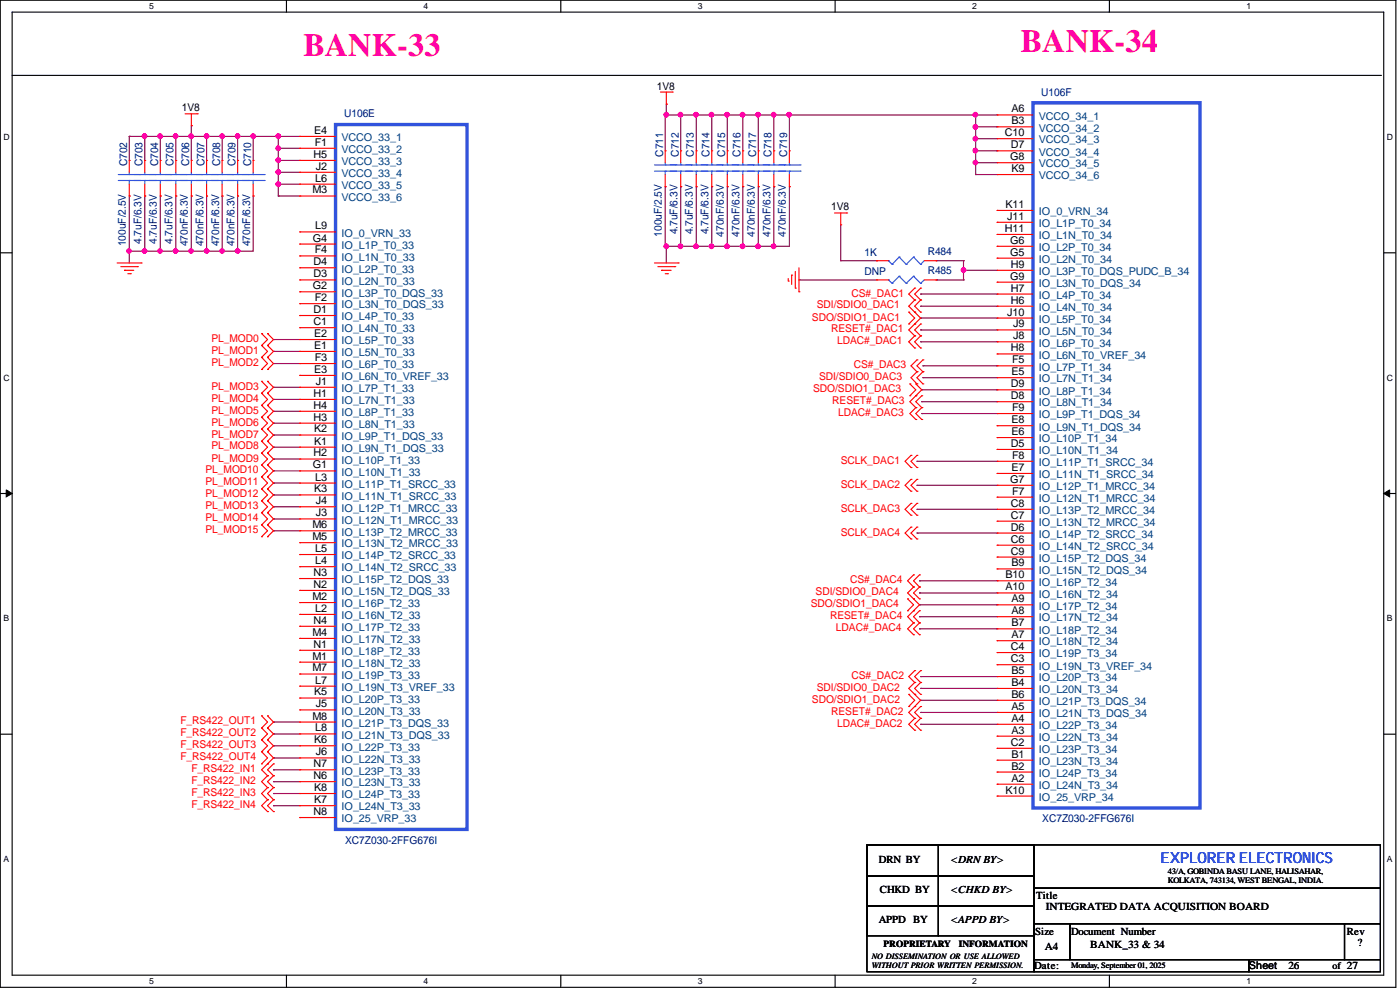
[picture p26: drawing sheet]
<svg xmlns="http://www.w3.org/2000/svg" width="420mm" height="297mm" viewBox="0 0 420 297" stroke-linecap="round" stroke-linejoin="round" font-family="sans-serif">
<defs><g id="words">
<g font-size="9.7" fill="#ff0080">
<text x="91" y="16.8">BANK-33</text>
<text x="306.2" y="15.7">BANK-34</text>
</g>
<text font-size="4.6" fill="#00f" x="348.1" y="258.7">EXPLORER ELECTRONICS</text>
<g font-size="3.2">
<text x="197" y="26.9">1V8</text>
<text x="54.5" y="33.3">1V8</text>
<text x="303.4" y="33.7">A6</text>
<text x="94.2" y="40.1">E4</text>
<text x="301.5" y="40.8">C10</text>
<text x="303.4" y="37.2">B3</text>
<text x="94.1" y="47.3">H5</text>
<text x="94.4" y="43.7">F1</text>
<text x="303" y="48">G8</text>
<text x="303.3" y="44.4">D7</text>
<text x="94.7" y="50.9">J2</text>
<text x="303.4" y="51.6">K9</text>
<text x="93.7" y="58">M3</text>
<text x="94.6" y="54.4">L6</text>
<text x="249.3" y="63.1">1V8</text>
<text x="301.7" y="62.3">K11</text>
<text x="302.2" y="65.9">J11</text>
<text x="94.6" y="68.7">L9</text>
<text x="301.5" y="69.5">H11</text>
<text x="93.8" y="72.4">G4</text>
<text x="94.4" y="75.9">F4</text>
<text x="303" y="73.1">G6</text>
<text x="303" y="76.6">G5</text>
<text x="94.1" y="79.5">D4</text>
<text x="94.1" y="83.1">D3</text>
<text x="303" y="83.8">G9</text>
<text x="303.3" y="80.3">H9</text>
<text x="93.8" y="86.7">G2</text>
<text x="303.3" y="87.4">H7</text>
<text x="94.1" y="93.8">D1</text>
<text x="94.4" y="90.2">F2</text>
<text x="302.2" y="94.6">J10</text>
<text x="303.3" y="91">H6</text>
<text x="94.1" y="97.4">C1</text>
<text x="94.2" y="101">E2</text>
<text x="304" y="98.1">J9</text>
<text x="304" y="101.7">J8</text>
<text x="94.2" y="104.6">E1</text>
<text x="303.3" y="105.3">H8</text>
<text x="94.2" y="111.7">E3</text>
<text x="94.4" y="108.2">F3</text>
<text x="303.4" y="112.4">E5</text>
<text x="303.6" y="108.9">F5</text>
<text x="94.1" y="118.9">H1</text>
<text x="94.7" y="115.3">J1</text>
<text x="303.3" y="116.1">D9</text>
<text x="303.3" y="119.6">D8</text>
<text x="94.1" y="122.5">H4</text>
<text x="303.6" y="123.2">F9</text>
<text x="94.1" y="126.1">H3</text>
<text x="94.2" y="129.6">K2</text>
<text x="303.4" y="126.8">E8</text>
<text x="303.4" y="130.4">E6</text>
<text x="94.1" y="136.8">H2</text>
<text x="94.2" y="133.3">K1</text>
<text x="303.3" y="133.9">D5</text>
<text x="303.6" y="137.5">F8</text>
<text x="93.8" y="140.4">G1</text>
<text x="303.4" y="141.1">E7</text>
<text x="94.2" y="147.6">K3</text>
<text x="94.6" y="144">L3</text>
<text x="303" y="144.7">G7</text>
<text x="303.6" y="148.2">F7</text>
<text x="94.7" y="151.1">J4</text>
<text x="94.7" y="154.8">J3</text>
<text x="303.3" y="151.9">C8</text>
<text x="303.3" y="155.4">C7</text>
<text x="93.7" y="158.3">M6</text>
<text x="93.7" y="161.9">M5</text>
<text x="303.3" y="159">D6</text>
<text x="94.6" y="165.4">L5</text>
<text x="303.3" y="162.6">C6</text>
<text x="303.3" y="166.2">C9</text>
<text x="94.1" y="172.6">N3</text>
<text x="94.6" y="169.1">L4</text>
<text x="301.7" y="173.3">B10</text>
<text x="303.4" y="169.7">B9</text>
<text x="93.7" y="179.8">M2</text>
<text x="94.1" y="176.2">N2</text>
<text x="301.7" y="176.9">A10</text>
<text x="94.6" y="183.4">L2</text>
<text x="303.4" y="180.5">A9</text>
<text x="303.4" y="184.1">A8</text>
<text x="93.7" y="190.6">M4</text>
<text x="94.1" y="186.9">N4</text>
<text x="303.4" y="187.7">B7</text>
<text x="303.4" y="191.3">A7</text>
<text x="93.7" y="197.7">M1</text>
<text x="94.1" y="194.1">N1</text>
<text x="303.3" y="194.8">C4</text>
<text x="93.7" y="201.2">M7</text>
<text x="303.3" y="198.4">C3</text>
<text x="303.4" y="202">B5</text>
<text x="94.2" y="208.4">K5</text>
<text x="94.6" y="204.9">L7</text>
<text x="303.4" y="205.6">B4</text>
<text x="303.4" y="209.1">B6</text>
<text x="93.7" y="215.6">M8</text>
<text x="94.7" y="212">J5</text>
<text x="303.4" y="212.8">A5</text>
<text x="94.6" y="219.2">L8</text>
<text x="303.4" y="216.3">A4</text>
<text x="303.4" y="219.9">A3</text>
<text x="94.2" y="222.7">K6</text>
<text x="94.7" y="226.4">J6</text>
<text x="303.3" y="223.5">C2</text>
<text x="303.4" y="227.1">B1</text>
<text x="94.1" y="229.9">N7</text>
<text x="94.1" y="233.5">N6</text>
<text x="303.4" y="230.6">B2</text>
<text x="94.2" y="237.1">K8</text>
<text x="301.7" y="237.8">K10</text>
<text x="303.4" y="234.3">A2</text>
<text x="94.1" y="244.3">N8</text>
<text x="94.2" y="240.7">K7</text>
<text x="263.7" y="258.6">DRN BY</text>
<text x="285.2" y="258.7">&lt;DRN BY&gt;</text>
<text x="264" y="267.6">CHKD BY</text>
<text x="285.2" y="267.7">&lt;CHKD BY&gt;</text>
<text x="310.9" y="269.4">Title</text>
<text x="313.8" y="272.6">INTEGRATED DATA ACQUISITION BOARD</text>
<text x="263.7" y="276.5">APPD BY</text>
<text x="285.2" y="276.6">&lt;APPD BY&gt;</text>
<text x="310.6" y="280.2">Size</text>
<text x="321.3" y="280.2">Document Number</text>
<text x="404" y="280.2">Rev</text>
<text x="313.4" y="284.8">A4</text>
<text x="327.1" y="284">BANK_33 &amp; 34</text>
<text x="407.2" y="283.4">?</text>
<text x="310.2" y="290.5">Date:</text>
<text x="374.6" y="290.5">Sheet</text>
<text x="386.5" y="290.5">26</text>
</g>
<g font-size="3.2" fill="#000080">
<text x="312.3" y="28.7">U106F</text>
<text x="103.2" y="35.1">U106E</text>
<text x="199" y="47" transform="rotate(-90 199 47)">C711</text>
<text x="203.6" y="47" transform="rotate(-90 203.6 47)">C712</text>
<text x="208.2" y="47" transform="rotate(-90 208.2 47)">C713</text>
<text x="212.9" y="47" transform="rotate(-90 212.9 47)">C714</text>
<text x="217.5" y="47" transform="rotate(-90 217.5 47)">C715</text>
<text x="222.2" y="47" transform="rotate(-90 222.2 47)">C716</text>
<text x="226.8" y="47" transform="rotate(-90 226.8 47)">C717</text>
<text x="231.5" y="47" transform="rotate(-90 231.5 47)">C718</text>
<text x="236.1" y="47" transform="rotate(-90 236.1 47)">C719</text>
<text x="38.1" y="49.9" transform="rotate(-90 38.1 49.9)">C702</text>
<text x="42.8" y="49.9" transform="rotate(-90 42.8 49.9)">C703</text>
<text x="47.4" y="49.9" transform="rotate(-90 47.4 49.9)">C704</text>
<text x="52.1" y="49.9" transform="rotate(-90 52.1 49.9)">C705</text>
<text x="56.7" y="49.9" transform="rotate(-90 56.7 49.9)">C706</text>
<text x="61.4" y="49.9" transform="rotate(-90 61.4 49.9)">C707</text>
<text x="66" y="49.9" transform="rotate(-90 66 49.9)">C708</text>
<text x="70.7" y="49.9" transform="rotate(-90 70.7 49.9)">C709</text>
<text x="75.4" y="49.9" transform="rotate(-90 75.4 49.9)">C710</text>
<text x="198.5" y="70.9" transform="rotate(-90 198.5 70.9)">100uF/2.5V</text>
<text x="203.2" y="70.3" transform="rotate(-90 203.2 70.3)">4.7uF/6.3V</text>
<text x="207.9" y="70.3" transform="rotate(-90 207.9 70.3)">4.7uF/6.3V</text>
<text x="212.5" y="70.3" transform="rotate(-90 212.5 70.3)">4.7uF/6.3V</text>
<text x="217.2" y="70.9" transform="rotate(-90 217.2 70.9)">470nF/6.3V</text>
<text x="221.8" y="70.9" transform="rotate(-90 221.8 70.9)">470nF/6.3V</text>
<text x="226.5" y="70.9" transform="rotate(-90 226.5 70.9)">470nF/6.3V</text>
<text x="231.1" y="70.9" transform="rotate(-90 231.1 70.9)">470nF/6.3V</text>
<text x="235.8" y="70.9" transform="rotate(-90 235.8 70.9)">470nF/6.3V</text>
<text x="37.8" y="73.8" transform="rotate(-90 37.8 73.8)">100uF/2.5V</text>
<text x="42.4" y="73.1" transform="rotate(-90 42.4 73.1)">4.7uF/6.3V</text>
<text x="47.1" y="73.1" transform="rotate(-90 47.1 73.1)">4.7uF/6.3V</text>
<text x="51.7" y="73.1" transform="rotate(-90 51.7 73.1)">4.7uF/6.3V</text>
<text x="56.4" y="73.8" transform="rotate(-90 56.4 73.8)">470nF/6.3V</text>
<text x="61" y="73.8" transform="rotate(-90 61 73.8)">470nF/6.3V</text>
<text x="65.7" y="73.8" transform="rotate(-90 65.7 73.8)">470nF/6.3V</text>
<text x="70.4" y="73.8" transform="rotate(-90 70.4 73.8)">470nF/6.3V</text>
<text x="75" y="73.8" transform="rotate(-90 75 73.8)">470nF/6.3V</text>
<text x="259.3" y="76.7">1K</text>
<text x="278.3" y="76.4">R484</text>
<text x="259.3" y="82.5">DNP</text>
<text x="278.3" y="82.1">R485</text>
<text x="312.7" y="246.5">XC7Z030-2FFG676I</text>
<text x="103.5" y="252.9">XC7Z030-2FFG676I</text>
</g>
<g font-size="3.2" fill="#004080">
<text x="311.7" y="35.9">VCCO_34_1</text>
<text x="311.7" y="39.4">VCCO_34_2</text>
<text x="102.4" y="42.3">VCCO_33_1</text>
<text x="102.4" y="45.9">VCCO_33_2</text>
<text x="311.7" y="43">VCCO_34_3</text>
<text x="311.7" y="46.6">VCCO_34_4</text>
<text x="102.4" y="49.5">VCCO_33_3</text>
<text x="102.4" y="53.1">VCCO_33_4</text>
<text x="311.7" y="50.2">VCCO_34_5</text>
<text x="311.7" y="53.8">VCCO_34_6</text>
<text x="102.4" y="56.6">VCCO_33_5</text>
<text x="102.4" y="60.2">VCCO_33_6</text>
<text x="311.7" y="64.5">IO_0_VRN_34</text>
<text x="102.4" y="70.9">IO_0_VRN_33</text>
<text x="311.7" y="68.1">IO_L1P_T0_34</text>
<text x="311.7" y="71.7">IO_L1N_T0_34</text>
<text x="102.4" y="74.6">IO_L1P_T0_33</text>
<text x="311.7" y="75.3">IO_L2P_T0_34</text>
<text x="102.4" y="78.1">IO_L1N_T0_33</text>
<text x="102.4" y="81.7">IO_L2P_T0_33</text>
<text x="311.7" y="78.8">IO_L2N_T0_34</text>
<text x="311.7" y="82.5">IO_L3P_T0_DQS_PUDC_B_34</text>
<text x="102.4" y="85.3">IO_L2N_T0_33</text>
<text x="102.4" y="88.9">IO_L3P_T0_DQS_33</text>
<text x="311.7" y="86">IO_L3N_T0_DQS_34</text>
<text x="311.7" y="89.6">IO_L4P_T0_34</text>
<text x="102.4" y="92.4">IO_L3N_T0_DQS_33</text>
<text x="311.7" y="93.2">IO_L4N_T0_34</text>
<text x="102.4" y="96">IO_L4P_T0_33</text>
<text x="102.4" y="99.6">IO_L4N_T0_33</text>
<text x="311.7" y="96.8">IO_L5P_T0_34</text>
<text x="311.7" y="100.3">IO_L5N_T0_34</text>
<text x="102.4" y="103.2">IO_L5P_T0_33</text>
<text x="102.4" y="106.8">IO_L5N_T0_33</text>
<text x="311.7" y="103.9">IO_L6P_T0_34</text>
<text x="311.7" y="107.5">IO_L6N_T0_VREF_34</text>
<text x="102.4" y="110.4">IO_L6P_T0_33</text>
<text x="102.4" y="114">IO_L6N_T0_VREF_33</text>
<text x="311.7" y="111.1">IO_L7P_T1_34</text>
<text x="102.4" y="117.5">IO_L7P_T1_33</text>
<text x="311.7" y="114.6">IO_L7N_T1_34</text>
<text x="311.7" y="118.3">IO_L8P_T1_34</text>
<text x="102.4" y="121.1">IO_L7N_T1_33</text>
<text x="102.4" y="124.7">IO_L8P_T1_33</text>
<text x="311.7" y="121.8">IO_L8N_T1_34</text>
<text x="311.7" y="125.4">IO_L9P_T1_DQS_34</text>
<text x="102.4" y="128.3">IO_L8N_T1_33</text>
<text x="102.4" y="131.8">IO_L9P_T1_DQS_33</text>
<text x="311.7" y="129">IO_L9N_T1_DQS_34</text>
<text x="102.4" y="135.5">IO_L9N_T1_DQS_33</text>
<text x="311.7" y="132.6">IO_L10P_T1_34</text>
<text x="311.7" y="136.1">IO_L10N_T1_34</text>
<text x="102.4" y="139">IO_L10P_T1_33</text>
<text x="102.4" y="142.6">IO_L10N_T1_33</text>
<text x="311.7" y="139.7">IO_L11P_T1_SRCC_34</text>
<text x="311.7" y="143.3">IO_L11N_T1_SRCC_34</text>
<text x="102.4" y="146.2">IO_L11P_T1_SRCC_33</text>
<text x="102.4" y="149.8">IO_L11N_T1_SRCC_33</text>
<text x="311.7" y="146.9">IO_L12P_T1_MRCC_34</text>
<text x="102.4" y="153.3">IO_L12P_T1_MRCC_33</text>
<text x="311.7" y="150.4">IO_L12N_T1_MRCC_34</text>
<text x="311.7" y="154.1">IO_L13P_T2_MRCC_34</text>
<text x="102.4" y="157">IO_L12N_T1_MRCC_33</text>
<text x="102.4" y="160.5">IO_L13P_T2_MRCC_33</text>
<text x="311.7" y="157.6">IO_L13N_T2_MRCC_34</text>
<text x="311.7" y="161.2">IO_L14P_T2_SRCC_34</text>
<text x="102.4" y="164.1">IO_L13N_T2_MRCC_33</text>
<text x="102.4" y="167.6">IO_L14P_T2_SRCC_33</text>
<text x="311.7" y="164.8">IO_L14N_T2_SRCC_34</text>
<text x="102.4" y="171.3">IO_L14N_T2_SRCC_33</text>
<text x="311.7" y="168.4">IO_L15P_T2_DQS_34</text>
<text x="311.7" y="171.9">IO_L15N_T2_DQS_34</text>
<text x="102.4" y="174.8">IO_L15P_T2_DQS_33</text>
<text x="102.4" y="178.4">IO_L15N_T2_DQS_33</text>
<text x="311.7" y="175.5">IO_L16P_T2_34</text>
<text x="311.7" y="179.1">IO_L16N_T2_34</text>
<text x="102.4" y="182">IO_L16P_T2_33</text>
<text x="102.4" y="185.6">IO_L16N_T2_33</text>
<text x="311.7" y="182.7">IO_L17P_T2_34</text>
<text x="102.4" y="189.1">IO_L17P_T2_33</text>
<text x="311.7" y="186.3">IO_L17N_T2_34</text>
<text x="311.7" y="189.9">IO_L18P_T2_34</text>
<text x="102.4" y="192.8">IO_L17N_T2_33</text>
<text x="102.4" y="196.3">IO_L18P_T2_33</text>
<text x="311.7" y="193.5">IO_L18N_T2_34</text>
<text x="311.7" y="197">IO_L19P_T3_34</text>
<text x="102.4" y="199.9">IO_L18N_T2_33</text>
<text x="102.4" y="203.4">IO_L19P_T3_33</text>
<text x="311.7" y="200.6">IO_L19N_T3_VREF_34</text>
<text x="102.4" y="207.1">IO_L19N_T3_VREF_33</text>
<text x="311.7" y="204.2">IO_L20P_T3_34</text>
<text x="311.7" y="207.8">IO_L20N_T3_34</text>
<text x="102.4" y="210.6">IO_L20P_T3_33</text>
<text x="102.4" y="214.2">IO_L20N_T3_33</text>
<text x="311.7" y="211.3">IO_L21P_T3_DQS_34</text>
<text x="311.7" y="215">IO_L21N_T3_DQS_34</text>
<text x="102.4" y="217.8">IO_L21P_T3_DQS_33</text>
<text x="102.4" y="221.4">IO_L21N_T3_DQS_33</text>
<text x="311.7" y="218.5">IO_L22P_T3_34</text>
<text x="102.4" y="224.9">IO_L22P_T3_33</text>
<text x="311.7" y="222.1">IO_L22N_T3_34</text>
<text x="311.7" y="225.7">IO_L23P_T3_34</text>
<text x="102.4" y="228.6">IO_L22N_T3_33</text>
<text x="102.4" y="232.1">IO_L23P_T3_33</text>
<text x="311.7" y="229.3">IO_L23N_T3_34</text>
<text x="311.7" y="232.8">IO_L24P_T3_34</text>
<text x="102.4" y="235.7">IO_L23N_T3_33</text>
<text x="102.4" y="239.3">IO_L24P_T3_33</text>
<text x="311.7" y="236.5">IO_L24N_T3_34</text>
<text x="102.4" y="242.9">IO_L24N_T3_33</text>
<text x="311.7" y="240">IO_25_VRP_34</text>
<text x="102.4" y="246.5">IO_25_VRP_33</text>
</g>
<g font-size="3.2" fill="#f00">
<text x="255.4" y="88.9">CS#_DAC1</text>
<text x="245" y="92.4">SDI/SDIO0_DAC1</text>
<text x="243.6" y="96.1">SDO/SDIO1_DAC1</text>
<text x="249.3" y="99.6">RESET#_DAC1</text>
<text x="63.4" y="106.1">PL_MOD1</text>
<text x="63.4" y="102.5">PL_MOD0</text>
<text x="251.1" y="103.2">LDAC#_DAC1</text>
<text x="63.4" y="109.6">PL_MOD2</text>
<text x="245.7" y="114">SDI/SDIO0_DAC3</text>
<text x="256.1" y="110.4">CS#_DAC3</text>
<text x="63.4" y="116.8">PL_MOD3</text>
<text x="243.9" y="117.5">SDO/SDIO1_DAC3</text>
<text x="63.4" y="120.4">PL_MOD4</text>
<text x="63.4" y="123.9">PL_MOD5</text>
<text x="249.7" y="121.1">RESET#_DAC3</text>
<text x="251.5" y="124.7">LDAC#_DAC3</text>
<text x="63.4" y="127.6">PL_MOD6</text>
<text x="63.4" y="131.1">PL_MOD7</text>
<text x="63.4" y="134.7">PL_MOD8</text>
<text x="61.6" y="141.9">PL_MOD10</text>
<text x="63.4" y="138.3">PL_MOD9</text>
<text x="252.2" y="139">SCLK_DAC1</text>
<text x="61.6" y="145.4">PL_MOD11</text>
<text x="61.6" y="149.1">PL_MOD12</text>
<text x="252.2" y="146.2">SCLK_DAC2</text>
<text x="61.6" y="152.6">PL_MOD13</text>
<text x="252.2" y="153.3">SCLK_DAC3</text>
<text x="61.6" y="156.2">PL_MOD14</text>
<text x="61.6" y="159.8">PL_MOD15</text>
<text x="252.2" y="160.5">SCLK_DAC4</text>
<text x="244.7" y="178.4">SDI/SDIO0_DAC4</text>
<text x="255" y="174.8">CS#_DAC4</text>
<text x="243.2" y="182">SDO/SDIO1_DAC4</text>
<text x="249" y="185.6">RESET#_DAC4</text>
<text x="250.8" y="189.1">LDAC#_DAC4</text>
<text x="255.4" y="203.5">CS#_DAC2</text>
<text x="245" y="207.1">SDI/SDIO0_DAC2</text>
<text x="243.6" y="210.6">SDO/SDIO1_DAC2</text>
<text x="249.3" y="214.2">RESET#_DAC2</text>
<text x="54.1" y="217.1">F_RS422_OUT1</text>
<text x="54.1" y="220.7">F_RS422_OUT2</text>
<text x="251.1" y="217.8">LDAC#_DAC2</text>
<text x="54.1" y="224.3">F_RS422_OUT3</text>
<text x="54.1" y="227.8">F_RS422_OUT4</text>
<text x="57.4" y="231.4">F_RS422_IN1</text>
<text x="57.4" y="235">F_RS422_IN2</text>
<text x="57.4" y="238.6">F_RS422_IN3</text>
<text x="57.4" y="242.1">F_RS422_IN4</text>
</g>
<text font-size="3" x="399.7" y="290.3">of 27</text>
<g font-size="2.8">
<text x="265.1" y="283.7">PROPRIETARY</text>
<text x="287.6" y="283.7">INFORMATION</text>
</g>
<g font-size="2.6">
<text x="44.8" y="2.7">5</text>
<text x="127.1" y="2.7">4</text>
<text x="209.4" y="2.7">3</text>
<text x="291.7" y="2.7">2</text>
<text x="374" y="2.7">1</text>
<text x="1" y="42">D</text>
<text x="416.1" y="42">D</text>
<text x="1" y="114.1">C</text>
<text x="416.1" y="114.1">C</text>
<text x="1" y="186.3">B</text>
<text x="416.1" y="186.3">B</text>
<text x="1" y="258.4">A</text>
<text x="416.1" y="258.4">A</text>
<text x="44.8" y="294.9">5</text>
<text x="127.1" y="294.9">4</text>
<text x="209.4" y="294.9">3</text>
<text x="291.7" y="294.9">2</text>
<text x="374" y="294.9">1</text>
</g>
<g font-size="2.5">
<text x="350.4" y="261.9">43/A, GOBINDA BASU LANE, HALISAHAR,</text>
<text x="350.4" y="264.7">KOLKATA, 743134, WEST BENGAL, INDIA.</text>
<text x="261.5" y="287.4">NO DISSEMINATION OR USE ALLOWED</text>
<text x="261.5" y="290">WITHOUT PRIOR WRITTEN PERMISSION.</text>
<text x="321.3" y="290.2">Monday, September 01, 2025</text>
</g>
</g></defs>
<path d="M.1 .1h418.7v295.8h-418.7zM3.6 3.6h411.5v288.7h-411.5z" fill="none" stroke="#000" stroke-width=".34"/>
<g fill="#fff">
<path d="M44.8 .4h1.3v2.7h-1.3z"/>
<path d="M44.8 292.6h1.3v2.7h-1.3z"/>
</g>
<path d="M85.9 .1v3.5M85.9 292.3v3.5" fill="none" stroke="#000" stroke-width=".34"/>
<g fill="#fff">
<path d="M127.1 .4h1.3v2.7h-1.3z"/>
<path d="M127.1 292.6h1.3v2.7h-1.3z"/>
</g>
<path d="M168.2 .1v3.5M168.2 292.3v3.5" fill="none" stroke="#000" stroke-width=".34"/>
<g fill="#fff">
<path d="M209.4 .4h1.3v2.7h-1.3z"/>
<path d="M209.4 292.6h1.3v2.7h-1.3z"/>
</g>
<path d="M250.5 .1v3.5M250.5 292.3v3.5" fill="none" stroke="#000" stroke-width=".34"/>
<g fill="#fff">
<path d="M291.7 .4h1.2v2.7h-1.2z"/>
<path d="M291.7 292.6h1.2v2.7h-1.2z"/>
</g>
<path d="M332.8 .1v3.5M332.8 292.3v3.5" fill="none" stroke="#000" stroke-width=".34"/>
<g fill="#fff">
<path d="M374 .4h1.2v2.7h-1.2z"/>
<path d="M374 292.6h1.2v2.7h-1.2z"/>
<path d="M1 39.7h1.7v2.7h-1.7z"/>
<path d="M416.1 39.7h1.6v2.7h-1.6z"/>
<path d="M1 111.8h1.7v2.7h-1.7z"/>
<path d="M416.1 111.8h1.6v2.7h-1.6z"/>
</g>
<path d="M.1 75.8h3.5M415.1 75.8h3.6" fill="none" stroke="#000" stroke-width=".34"/>
<g fill="#fff">
<path d="M1 184h1.5v2.7h-1.5z"/>
<path d="M416.1 184h1.5v2.7h-1.5z"/>
</g>
<path d="M.1 147.9h3.5M415.1 147.9h3.6" fill="none" stroke="#000" stroke-width=".34"/>
<path d="M1.9 146.8l1.7 1.1-1.7 1zM415.1 147.9l1.8-1.1v2.1z" fill="#000" stroke="#000" stroke-width=".3"/>
<g fill="#fff">
<path d="M1 256.1h1.5v2.7h-1.5z"/>
<path d="M416.1 256.1h1.5v2.7h-1.5z"/>
</g>
<path d="M3.6 22.6h410.8M.1 220h3.5M415.1 220h3.6" fill="none" stroke="#000" stroke-width=".34"/>
<path d="M82 105.3h7.9" fill="none" stroke="#800040" stroke-width=".34"/>
<circle cx="82" cy="105.3" r=".17" fill="#800040"/>
<path d="M82 109h7.9" fill="none" stroke="#800040" stroke-width=".34"/>
<circle cx="82" cy="109" r=".17" fill="#800040"/>
<path d="M82 101.8h7.9" fill="none" stroke="#800040" stroke-width=".34"/>
<circle cx="82" cy="101.8" r=".17" fill="#800040"/>
<path d="M38.8 58.7v16.6" fill="none" stroke="#800040" stroke-width=".34"/>
<circle cx="38.8" cy="58.7" r=".17" fill="#800040"/>
<path d="M38.8 75.3h4.6" fill="none" stroke="#800040" stroke-width=".34"/>
<circle cx="38.8" cy="75.3" r=".17" fill="#800040"/>
<path d="M43.4 58.7v16.6" fill="none" stroke="#800040" stroke-width=".34"/>
<circle cx="43.4" cy="58.7" r=".17" fill="#800040"/>
<path d="M48.1 58.7v16.6" fill="none" stroke="#800040" stroke-width=".34"/>
<circle cx="48.1" cy="58.7" r=".17" fill="#800040"/>
<path d="M43.4 75.3h4.7" fill="none" stroke="#800040" stroke-width=".34"/>
<circle cx="43.4" cy="75.3" r=".17" fill="#800040"/>
<circle cx="43.4" cy="75.2" r=".66" fill="#f0f" stroke="#f0f" stroke-width=".34"/>
<path d="M52.7 58.7v16.6" fill="none" stroke="#800040" stroke-width=".34"/>
<circle cx="52.7" cy="58.7" r=".17" fill="#800040"/>
<path d="M57.4 58.7v16.6" fill="none" stroke="#800040" stroke-width=".34"/>
<circle cx="57.4" cy="58.7" r=".17" fill="#800040"/>
<path d="M62 58.7v16.6" fill="none" stroke="#800040" stroke-width=".34"/>
<circle cx="62" cy="58.7" r=".17" fill="#800040"/>
<path d="M66.6 58.7v16.6" fill="none" stroke="#800040" stroke-width=".34"/>
<circle cx="66.6" cy="58.7" r=".17" fill="#800040"/>
<path d="M71.3 58.7v16.6" fill="none" stroke="#800040" stroke-width=".34"/>
<circle cx="71.3" cy="58.7" r=".17" fill="#800040"/>
<circle cx="71.3" cy="75.2" r=".66" fill="#f0f" stroke="#f0f" stroke-width=".34"/>
<path d="M75.9 58.7v16.6" fill="none" stroke="#800040" stroke-width=".34"/>
<circle cx="75.9" cy="58.7" r=".17" fill="#800040"/>
<path d="M38.8 75.3v3.5" fill="none" stroke="#800040" stroke-width=".34"/>
<circle cx="38.8" cy="75.3" r=".17" fill="#800040"/>
<circle cx="38.7" cy="75.2" r=".66" fill="#f0f" stroke="#f0f" stroke-width=".34"/>
<path d="M38.8 40.9v7.2" fill="none" stroke="#800040" stroke-width=".34"/>
<circle cx="38.8" cy="40.9" r=".17" fill="#800040"/>
<path d="M38.8 40.9h4.6" fill="none" stroke="#800040" stroke-width=".34"/>
<circle cx="38.8" cy="40.9" r=".17" fill="#800040"/>
<path d="M43.4 40.9v7.2" fill="none" stroke="#800040" stroke-width=".34"/>
<circle cx="43.4" cy="40.9" r=".17" fill="#800040"/>
<circle cx="43.3" cy="40.8" r=".68" fill="#f0f" stroke="#f0f" stroke-width=".34"/>
<path d="M43.4 40.9h4.7" fill="none" stroke="#800040" stroke-width=".34"/>
<circle cx="43.4" cy="40.9" r=".17" fill="#800040"/>
<path d="M48.1 40.9v7.2" fill="none" stroke="#800040" stroke-width=".34"/>
<circle cx="48.1" cy="40.9" r=".17" fill="#800040"/>
<path d="M48.1 40.9h4.6" fill="none" stroke="#800040" stroke-width=".34"/>
<circle cx="48.1" cy="40.9" r=".17" fill="#800040"/>
<circle cx="48" cy="40.8" r=".68" fill="#f0f" stroke="#f0f" stroke-width=".34"/>
<path d="M52.7 40.9v7.2" fill="none" stroke="#800040" stroke-width=".34"/>
<circle cx="52.7" cy="40.9" r=".17" fill="#800040"/>
<path d="M52.7 40.9h4.7" fill="none" stroke="#800040" stroke-width=".34"/>
<circle cx="52.7" cy="40.9" r=".17" fill="#800040"/>
<circle cx="52.7" cy="40.8" r=".68" fill="#f0f" stroke="#f0f" stroke-width=".34"/>
<path d="M57.4 40.9v7.2" fill="none" stroke="#800040" stroke-width=".34"/>
<circle cx="57.4" cy="40.9" r=".17" fill="#800040"/>
<path d="M57.4 40.9h4.6" fill="none" stroke="#800040" stroke-width=".34"/>
<circle cx="57.4" cy="40.9" r=".17" fill="#800040"/>
<path d="M62 40.9v7.2" fill="none" stroke="#800040" stroke-width=".34"/>
<circle cx="62" cy="40.9" r=".17" fill="#800040"/>
<path d="M62 40.9h4.6" fill="none" stroke="#800040" stroke-width=".34"/>
<circle cx="62" cy="40.9" r=".17" fill="#800040"/>
<circle cx="62" cy="40.8" r=".68" fill="#f0f" stroke="#f0f" stroke-width=".34"/>
<path d="M66.6 40.9v7.2" fill="none" stroke="#800040" stroke-width=".34"/>
<circle cx="66.6" cy="40.9" r=".17" fill="#800040"/>
<circle cx="66.6" cy="40.8" r=".68" fill="#f0f" stroke="#f0f" stroke-width=".34"/>
<path d="M66.6 40.9h4.7" fill="none" stroke="#800040" stroke-width=".34"/>
<circle cx="66.6" cy="40.9" r=".17" fill="#800040"/>
<path d="M71.3 40.9v7.2" fill="none" stroke="#800040" stroke-width=".34"/>
<circle cx="71.3" cy="40.9" r=".17" fill="#800040"/>
<path d="M71.3 40.9h4.6" fill="none" stroke="#800040" stroke-width=".34"/>
<circle cx="71.3" cy="40.9" r=".17" fill="#800040"/>
<circle cx="71.3" cy="40.8" r=".68" fill="#f0f" stroke="#f0f" stroke-width=".34"/>
<path d="M75.9 40.9v7.2" fill="none" stroke="#800040" stroke-width=".34"/>
<circle cx="75.9" cy="40.9" r=".17" fill="#800040"/>
<circle cx="75.9" cy="40.8" r=".68" fill="#f0f" stroke="#f0f" stroke-width=".34"/>
<path d="M57.4 37.7v3.2" fill="none" stroke="#800040" stroke-width=".34"/>
<circle cx="57.4" cy="37.7" r=".17" fill="#800040"/>
<circle cx="57.3" cy="40.8" r=".68" fill="#f0f" stroke="#f0f" stroke-width=".34"/>
<path d="M83.5 58.7h6.4" fill="none" stroke="#800040" stroke-width=".34"/>
<circle cx="83.5" cy="58.7" r=".17" fill="#800040"/>
<path d="M83.5 55.2v3.5" fill="none" stroke="#800040" stroke-width=".34"/>
<circle cx="83.5" cy="55.2" r=".17" fill="#800040"/>
<circle cx="83.5" cy="55.2" r=".68" fill="#f0f" stroke="#f0f" stroke-width=".34"/>
<path d="M83.5 55.2h6.4" fill="none" stroke="#800040" stroke-width=".34"/>
<circle cx="83.5" cy="55.2" r=".17" fill="#800040"/>
<path d="M83.5 51.6v3.6" fill="none" stroke="#800040" stroke-width=".34"/>
<circle cx="83.5" cy="51.6" r=".17" fill="#800040"/>
<path d="M83.5 51.6h6.4" fill="none" stroke="#800040" stroke-width=".34"/>
<circle cx="83.5" cy="51.6" r=".17" fill="#800040"/>
<circle cx="83.5" cy="51.6" r=".68" fill="#f0f" stroke="#f0f" stroke-width=".34"/>
<path d="M83.5 48.1v3.5" fill="none" stroke="#800040" stroke-width=".34"/>
<circle cx="83.5" cy="48.1" r=".17" fill="#800040"/>
<path d="M83.5 48.1h6.4" fill="none" stroke="#800040" stroke-width=".34"/>
<circle cx="83.5" cy="48.1" r=".17" fill="#800040"/>
<path d="M83.5 44.4v3.7" fill="none" stroke="#800040" stroke-width=".34"/>
<circle cx="83.5" cy="44.4" r=".17" fill="#800040"/>
<circle cx="83.5" cy="48" r=".68" fill="#f0f" stroke="#f0f" stroke-width=".34"/>
<path d="M83.5 44.4h6.4" fill="none" stroke="#800040" stroke-width=".34"/>
<circle cx="83.5" cy="44.4" r=".17" fill="#800040"/>
<path d="M83.5 40.9v3.5" fill="none" stroke="#800040" stroke-width=".34"/>
<circle cx="83.5" cy="40.9" r=".17" fill="#800040"/>
<circle cx="83.5" cy="44.4" r=".68" fill="#f0f" stroke="#f0f" stroke-width=".34"/>
<path d="M75.9 40.9h7.6" fill="none" stroke="#800040" stroke-width=".34"/>
<circle cx="75.9" cy="40.9" r=".17" fill="#800040"/>
<circle cx="83.5" cy="40.8" r=".68" fill="#f0f" stroke="#f0f" stroke-width=".34"/>
<path d="M83.5 40.9h6.4" fill="none" stroke="#800040" stroke-width=".34"/>
<circle cx="83.5" cy="40.9" r=".17" fill="#800040"/>
<path d="M48.1 75.3h4.6" fill="none" stroke="#800040" stroke-width=".34"/>
<circle cx="48.1" cy="75.3" r=".17" fill="#800040"/>
<circle cx="48" cy="75.2" r=".66" fill="#f0f" stroke="#f0f" stroke-width=".34"/>
<path d="M52.7 75.3h4.7" fill="none" stroke="#800040" stroke-width=".34"/>
<circle cx="52.7" cy="75.3" r=".17" fill="#800040"/>
<g fill="#f0f" stroke="#f0f" stroke-width=".34">
<circle cx="57.3" cy="75.2" r=".66"/>
<circle cx="52.7" cy="75.2" r=".66"/>
</g>
<path d="M57.4 75.3h4.6" fill="none" stroke="#800040" stroke-width=".34"/>
<circle cx="57.4" cy="75.3" r=".17" fill="#800040"/>
<path d="M62 75.3h4.6" fill="none" stroke="#800040" stroke-width=".34"/>
<circle cx="62" cy="75.3" r=".17" fill="#800040"/>
<g fill="#f0f" stroke="#f0f" stroke-width=".34">
<circle cx="66.6" cy="75.2" r=".66"/>
<circle cx="62" cy="75.2" r=".66"/>
</g>
<path d="M66.6 75.3h4.7" fill="none" stroke="#800040" stroke-width=".34"/>
<circle cx="66.6" cy="75.3" r=".17" fill="#800040"/>
<path d="M71.3 75.3h4.6" fill="none" stroke="#800040" stroke-width=".34"/>
<circle cx="71.3" cy="75.3" r=".17" fill="#800040"/>
<path d="M199.6 56v17.8" fill="none" stroke="#800040" stroke-width=".34"/>
<circle cx="199.6" cy="56" r=".17" fill="#800040"/>
<path d="M199.6 73.8h.3" fill="none" stroke="#800040" stroke-width=".34"/>
<circle cx="199.6" cy="73.8" r=".17" fill="#800040"/>
<path d="M204.2 56v17.8" fill="none" stroke="#800040" stroke-width=".34"/>
<circle cx="204.2" cy="56" r=".17" fill="#800040"/>
<path d="M208.9 56v17.8" fill="none" stroke="#800040" stroke-width=".34"/>
<circle cx="208.9" cy="56" r=".17" fill="#800040"/>
<path d="M204.2 73.8h4.7" fill="none" stroke="#800040" stroke-width=".34"/>
<circle cx="204.2" cy="73.8" r=".17" fill="#800040"/>
<circle cx="204.1" cy="73.8" r=".68" fill="#f0f" stroke="#f0f" stroke-width=".34"/>
<path d="M213.5 56v17.8" fill="none" stroke="#800040" stroke-width=".34"/>
<circle cx="213.5" cy="56" r=".17" fill="#800040"/>
<path d="M218.2 56v17.8" fill="none" stroke="#800040" stroke-width=".34"/>
<circle cx="218.2" cy="56" r=".17" fill="#800040"/>
<circle cx="218.1" cy="73.8" r=".68" fill="#f0f" stroke="#f0f" stroke-width=".34"/>
<path d="M222.8 56v17.8" fill="none" stroke="#800040" stroke-width=".34"/>
<circle cx="222.8" cy="56" r=".17" fill="#800040"/>
<path d="M227.5 56v17.8" fill="none" stroke="#800040" stroke-width=".34"/>
<circle cx="227.5" cy="56" r=".17" fill="#800040"/>
<path d="M232.2 56v17.8" fill="none" stroke="#800040" stroke-width=".34"/>
<circle cx="232.2" cy="56" r=".17" fill="#800040"/>
<circle cx="232.1" cy="73.8" r=".68" fill="#f0f" stroke="#f0f" stroke-width=".34"/>
<path d="M236.8 56v17.8" fill="none" stroke="#800040" stroke-width=".34"/>
<circle cx="236.8" cy="56" r=".17" fill="#800040"/>
<path d="M199.9 73.8v5" fill="none" stroke="#800040" stroke-width=".34"/>
<circle cx="199.9" cy="73.8" r=".17" fill="#800040"/>
<circle cx="199.9" cy="73.8" r=".68" fill="#f0f" stroke="#f0f" stroke-width=".34"/>
<path d="M199.6 34.4v10.8" fill="none" stroke="#800040" stroke-width=".34"/>
<circle cx="199.6" cy="34.4" r=".17" fill="#800040"/>
<path d="M204.2 34.4v10.8" fill="none" stroke="#800040" stroke-width=".34"/>
<circle cx="204.2" cy="34.4" r=".17" fill="#800040"/>
<circle cx="204.1" cy="34.4" r=".68" fill="#f0f" stroke="#f0f" stroke-width=".34"/>
<path d="M204.2 34.4h4.7" fill="none" stroke="#800040" stroke-width=".34"/>
<circle cx="204.2" cy="34.4" r=".17" fill="#800040"/>
<path d="M208.9 34.4v10.8" fill="none" stroke="#800040" stroke-width=".34"/>
<circle cx="208.9" cy="34.4" r=".17" fill="#800040"/>
<path d="M208.9 34.4h4.6" fill="none" stroke="#800040" stroke-width=".34"/>
<circle cx="208.9" cy="34.4" r=".17" fill="#800040"/>
<g fill="#f0f" stroke="#f0f" stroke-width=".34">
<circle cx="213.4" cy="34.4" r=".68"/>
<circle cx="208.8" cy="34.4" r=".68"/>
</g>
<path d="M213.5 34.4v10.8" fill="none" stroke="#800040" stroke-width=".34"/>
<circle cx="213.5" cy="34.4" r=".17" fill="#800040"/>
<path d="M213.5 34.4h4.7" fill="none" stroke="#800040" stroke-width=".34"/>
<circle cx="213.5" cy="34.4" r=".17" fill="#800040"/>
<path d="M218.2 34.4v10.8" fill="none" stroke="#800040" stroke-width=".34"/>
<circle cx="218.2" cy="34.4" r=".17" fill="#800040"/>
<circle cx="218.1" cy="34.4" r=".68" fill="#f0f" stroke="#f0f" stroke-width=".34"/>
<path d="M218.2 34.4h4.6" fill="none" stroke="#800040" stroke-width=".34"/>
<circle cx="218.2" cy="34.4" r=".17" fill="#800040"/>
<path d="M222.8 34.4v10.8" fill="none" stroke="#800040" stroke-width=".34"/>
<circle cx="222.8" cy="34.4" r=".17" fill="#800040"/>
<circle cx="222.8" cy="34.4" r=".68" fill="#f0f" stroke="#f0f" stroke-width=".34"/>
<path d="M222.8 34.4h4.7" fill="none" stroke="#800040" stroke-width=".34"/>
<circle cx="222.8" cy="34.4" r=".17" fill="#800040"/>
<path d="M227.5 34.4v10.8" fill="none" stroke="#800040" stroke-width=".34"/>
<circle cx="227.5" cy="34.4" r=".17" fill="#800040"/>
<circle cx="227.4" cy="34.4" r=".68" fill="#f0f" stroke="#f0f" stroke-width=".34"/>
<path d="M227.5 34.4h4.7" fill="none" stroke="#800040" stroke-width=".34"/>
<circle cx="227.5" cy="34.4" r=".17" fill="#800040"/>
<path d="M232.2 34.4v10.8" fill="none" stroke="#800040" stroke-width=".34"/>
<circle cx="232.2" cy="34.4" r=".17" fill="#800040"/>
<circle cx="232.1" cy="34.4" r=".68" fill="#f0f" stroke="#f0f" stroke-width=".34"/>
<path d="M232.2 34.4h4.6" fill="none" stroke="#800040" stroke-width=".34"/>
<circle cx="232.2" cy="34.4" r=".17" fill="#800040"/>
<path d="M236.8 34.4v10.8" fill="none" stroke="#800040" stroke-width=".34"/>
<circle cx="236.8" cy="34.4" r=".17" fill="#800040"/>
<circle cx="236.7" cy="34.4" r=".68" fill="#f0f" stroke="#f0f" stroke-width=".34"/>
<path d="M292.7 52.3h6.4" fill="none" stroke="#800040" stroke-width=".34"/>
<circle cx="292.7" cy="52.3" r=".17" fill="#800040"/>
<path d="M292.7 48.8v3.5" fill="none" stroke="#800040" stroke-width=".34"/>
<circle cx="292.7" cy="48.8" r=".17" fill="#800040"/>
<circle cx="292.6" cy="48.7" r=".66" fill="#f0f" stroke="#f0f" stroke-width=".34"/>
<path d="M292.7 48.8h6.4" fill="none" stroke="#800040" stroke-width=".34"/>
<circle cx="292.7" cy="48.8" r=".17" fill="#800040"/>
<path d="M292.7 45.2v3.6" fill="none" stroke="#800040" stroke-width=".34"/>
<circle cx="292.7" cy="45.2" r=".17" fill="#800040"/>
<path d="M292.7 45.2h6.4" fill="none" stroke="#800040" stroke-width=".34"/>
<circle cx="292.7" cy="45.2" r=".17" fill="#800040"/>
<circle cx="292.6" cy="45.1" r=".68" fill="#f0f" stroke="#f0f" stroke-width=".34"/>
<path d="M292.7 41.6v3.6" fill="none" stroke="#800040" stroke-width=".34"/>
<circle cx="292.7" cy="41.6" r=".17" fill="#800040"/>
<path d="M292.7 41.6h6.4" fill="none" stroke="#800040" stroke-width=".34"/>
<circle cx="292.7" cy="41.6" r=".17" fill="#800040"/>
<path d="M292.7 38v3.6" fill="none" stroke="#800040" stroke-width=".34"/>
<circle cx="292.7" cy="38" r=".17" fill="#800040"/>
<g fill="#f0f" stroke="#f0f" stroke-width=".34">
<circle cx="292.6" cy="41.6" r=".68"/>
<circle cx="292.6" cy="38" r=".68"/>
</g>
<path d="M292.7 38h6.4" fill="none" stroke="#800040" stroke-width=".34"/>
<circle cx="292.7" cy="38" r=".17" fill="#800040"/>
<path d="M292.7 34.4v3.6" fill="none" stroke="#800040" stroke-width=".34"/>
<circle cx="292.7" cy="34.4" r=".17" fill="#800040"/>
<path d="M236.8 34.4h55.9" fill="none" stroke="#800040" stroke-width=".34"/>
<circle cx="236.8" cy="34.4" r=".17" fill="#800040"/>
<circle cx="292.6" cy="34.4" r=".68" fill="#f0f" stroke="#f0f" stroke-width=".34"/>
<path d="M292.7 34.4h6.4" fill="none" stroke="#800040" stroke-width=".34"/>
<circle cx="292.7" cy="34.4" r=".17" fill="#800040"/>
<path d="M208.9 73.8h4.6" fill="none" stroke="#800040" stroke-width=".34"/>
<circle cx="208.9" cy="73.8" r=".17" fill="#800040"/>
<g fill="#f0f" stroke="#f0f" stroke-width=".34">
<circle cx="213.4" cy="73.8" r=".68"/>
<circle cx="208.8" cy="73.8" r=".68"/>
</g>
<path d="M213.5 73.8h4.7" fill="none" stroke="#800040" stroke-width=".34"/>
<circle cx="213.5" cy="73.8" r=".17" fill="#800040"/>
<path d="M218.2 73.8h4.6" fill="none" stroke="#800040" stroke-width=".34"/>
<circle cx="218.2" cy="73.8" r=".17" fill="#800040"/>
<path d="M222.8 73.8h4.7" fill="none" stroke="#800040" stroke-width=".34"/>
<circle cx="222.8" cy="73.8" r=".17" fill="#800040"/>
<circle cx="222.8" cy="73.8" r=".68" fill="#f0f" stroke="#f0f" stroke-width=".34"/>
<path d="M227.5 73.8h4.7" fill="none" stroke="#800040" stroke-width=".34"/>
<circle cx="227.5" cy="73.8" r=".17" fill="#800040"/>
<circle cx="227.4" cy="73.8" r=".68" fill="#f0f" stroke="#f0f" stroke-width=".34"/>
<path d="M232.2 73.8h4.6" fill="none" stroke="#800040" stroke-width=".34"/>
<circle cx="232.2" cy="73.8" r=".17" fill="#800040"/>
<path d="M199.9 31.2v3.2" fill="none" stroke="#800040" stroke-width=".34"/>
<circle cx="199.9" cy="31.2" r=".17" fill="#800040"/>
<circle cx="199.9" cy="34.4" r=".68" fill="#f0f" stroke="#f0f" stroke-width=".34"/>
<path d="M199.6 34.4h.3" fill="none" stroke="#800040" stroke-width=".34"/>
<circle cx="199.9" cy="34.4" r=".17" fill="#800040"/>
<path d="M275.8 177.7h23.3" fill="none" stroke="#800040" stroke-width=".34"/>
<circle cx="275.8" cy="177.7" r=".17" fill="#800040"/>
<path d="M275.8 184.8h23.3" fill="none" stroke="#800040" stroke-width=".34"/>
<circle cx="275.8" cy="184.8" r=".17" fill="#800040"/>
<path d="M275.8 188.5h23.3" fill="none" stroke="#800040" stroke-width=".34"/>
<circle cx="275.8" cy="188.5" r=".17" fill="#800040"/>
<path d="M275.8 181.3h23.3" fill="none" stroke="#800040" stroke-width=".34"/>
<circle cx="275.8" cy="181.3" r=".17" fill="#800040"/>
<path d="M275.8 174.1h23.3" fill="none" stroke="#800040" stroke-width=".34"/>
<circle cx="275.8" cy="174.1" r=".17" fill="#800040"/>
<path d="M199.9 34.4h4.3" fill="none" stroke="#800040" stroke-width=".34"/>
<circle cx="204.2" cy="34.4" r=".17" fill="#800040"/>
<path d="M199.9 73.8h4.3" fill="none" stroke="#800040" stroke-width=".34"/>
<circle cx="199.9" cy="73.8" r=".17" fill="#800040"/>
<path d="M82 116.1h7.9" fill="none" stroke="#800040" stroke-width=".34"/>
<circle cx="82" cy="116.1" r=".17" fill="#800040"/>
<path d="M82 119.7h7.9" fill="none" stroke="#800040" stroke-width=".34"/>
<circle cx="82" cy="119.7" r=".17" fill="#800040"/>
<path d="M82 123.3h7.9" fill="none" stroke="#800040" stroke-width=".34"/>
<circle cx="82" cy="123.3" r=".17" fill="#800040"/>
<path d="M82 126.8h7.9" fill="none" stroke="#800040" stroke-width=".34"/>
<circle cx="82" cy="126.8" r=".17" fill="#800040"/>
<path d="M82 130.4h7.9" fill="none" stroke="#800040" stroke-width=".34"/>
<circle cx="82" cy="130.4" r=".17" fill="#800040"/>
<path d="M82 134h7.9" fill="none" stroke="#800040" stroke-width=".34"/>
<circle cx="82" cy="134" r=".17" fill="#800040"/>
<path d="M82 137.6h7.9" fill="none" stroke="#800040" stroke-width=".34"/>
<circle cx="82" cy="137.6" r=".17" fill="#800040"/>
<path d="M82 141.1h7.9" fill="none" stroke="#800040" stroke-width=".34"/>
<circle cx="82" cy="141.1" r=".17" fill="#800040"/>
<path d="M82 144.8h7.9" fill="none" stroke="#800040" stroke-width=".34"/>
<circle cx="82" cy="144.8" r=".17" fill="#800040"/>
<path d="M82 148.3h7.9" fill="none" stroke="#800040" stroke-width=".34"/>
<circle cx="82" cy="148.3" r=".17" fill="#800040"/>
<path d="M82 151.9h7.9" fill="none" stroke="#800040" stroke-width=".34"/>
<circle cx="82" cy="151.9" r=".17" fill="#800040"/>
<path d="M82 155.5h7.9" fill="none" stroke="#800040" stroke-width=".34"/>
<circle cx="82" cy="155.5" r=".17" fill="#800040"/>
<path d="M82 159.1h7.9" fill="none" stroke="#800040" stroke-width=".34"/>
<circle cx="82" cy="159.1" r=".17" fill="#800040"/>
<path d="M82 220h7.9" fill="none" stroke="#800040" stroke-width=".34"/>
<circle cx="82" cy="220" r=".17" fill="#800040"/>
<path d="M82 227.2h7.9" fill="none" stroke="#800040" stroke-width=".34"/>
<circle cx="82" cy="227.2" r=".17" fill="#800040"/>
<path d="M82 230.7h7.9" fill="none" stroke="#800040" stroke-width=".34"/>
<circle cx="82" cy="230.7" r=".17" fill="#800040"/>
<path d="M82 234.3h7.9" fill="none" stroke="#800040" stroke-width=".34"/>
<circle cx="82" cy="234.3" r=".17" fill="#800040"/>
<path d="M82 237.8h7.9" fill="none" stroke="#800040" stroke-width=".34"/>
<circle cx="82" cy="237.8" r=".17" fill="#800040"/>
<path d="M82 241.5h7.9" fill="none" stroke="#800040" stroke-width=".34"/>
<circle cx="82" cy="241.5" r=".17" fill="#800040"/>
<path d="M82 216.4h7.9" fill="none" stroke="#800040" stroke-width=".34"/>
<circle cx="82" cy="216.4" r=".17" fill="#800040"/>
<path d="M82 223.5h7.9" fill="none" stroke="#800040" stroke-width=".34"/>
<circle cx="82" cy="223.5" r=".17" fill="#800040"/>
<path d="M276.2 202.8h22.9" fill="none" stroke="#800040" stroke-width=".34"/>
<circle cx="276.2" cy="202.8" r=".17" fill="#800040"/>
<path d="M276.2 206.3h22.9" fill="none" stroke="#800040" stroke-width=".34"/>
<circle cx="276.2" cy="206.3" r=".17" fill="#800040"/>
<path d="M276.2 213.5h22.9" fill="none" stroke="#800040" stroke-width=".34"/>
<circle cx="276.2" cy="213.5" r=".17" fill="#800040"/>
<path d="M276.2 217.1h22.9" fill="none" stroke="#800040" stroke-width=".34"/>
<circle cx="276.2" cy="217.1" r=".17" fill="#800040"/>
<path d="M276.2 209.9h22.9" fill="none" stroke="#800040" stroke-width=".34"/>
<circle cx="276.2" cy="209.9" r=".17" fill="#800040"/>
<path d="M276.2 88.1h22.9" fill="none" stroke="#800040" stroke-width=".34"/>
<circle cx="276.2" cy="88.1" r=".17" fill="#800040"/>
<path d="M276.2 91.8h22.9" fill="none" stroke="#800040" stroke-width=".34"/>
<circle cx="276.2" cy="91.8" r=".17" fill="#800040"/>
<path d="M276.2 98.9h22.9" fill="none" stroke="#800040" stroke-width=".34"/>
<circle cx="276.2" cy="98.9" r=".17" fill="#800040"/>
<path d="M276.2 95.3h22.9" fill="none" stroke="#800040" stroke-width=".34"/>
<circle cx="276.2" cy="95.3" r=".17" fill="#800040"/>
<path d="M276.2 102.4h22.9" fill="none" stroke="#800040" stroke-width=".34"/>
<circle cx="276.2" cy="102.4" r=".17" fill="#800040"/>
<path d="M280.8 78.1h8.3" fill="none" stroke="#800040" stroke-width=".34"/>
<circle cx="280.8" cy="78.1" r=".17" fill="#800040"/>
<path d="M289.1 78.1v2.9" fill="none" stroke="#800040" stroke-width=".34"/>
<circle cx="289.1" cy="78.1" r=".17" fill="#800040"/>
<path d="M280.8 83.9h8.3" fill="none" stroke="#800040" stroke-width=".34"/>
<circle cx="280.8" cy="83.9" r=".17" fill="#800040"/>
<path d="M289.1 81h10" fill="none" stroke="#800040" stroke-width=".34"/>
<circle cx="289.1" cy="81" r=".17" fill="#800040"/>
<circle cx="289.1" cy="80.9" r=".68" fill="#f0f" stroke="#f0f" stroke-width=".34"/>
<path d="M289.1 81v2.9" fill="none" stroke="#800040" stroke-width=".34"/>
<circle cx="289.1" cy="83.9" r=".17" fill="#800040"/>
<path d="M239.7 83.9h23.3" fill="none" stroke="#800040" stroke-width=".34"/>
<circle cx="239.7" cy="83.9" r=".17" fill="#800040"/>
<path d="M252.2 67.4v10.7" fill="none" stroke="#800040" stroke-width=".34"/>
<circle cx="252.2" cy="78.1" r=".17" fill="#800040"/>
<path d="M252.2 78.1h10.8" fill="none" stroke="#800040" stroke-width=".34"/>
<circle cx="263" cy="78.1" r=".17" fill="#800040"/>
<path d="M276.9 109.6h22.2" fill="none" stroke="#800040" stroke-width=".34"/>
<circle cx="276.9" cy="109.6" r=".17" fill="#800040"/>
<path d="M276.5 116.8h22.6" fill="none" stroke="#800040" stroke-width=".34"/>
<circle cx="276.5" cy="116.8" r=".17" fill="#800040"/>
<path d="M276.5 120.4h22.6" fill="none" stroke="#800040" stroke-width=".34"/>
<circle cx="276.5" cy="120.4" r=".17" fill="#800040"/>
<path d="M276.9 113.2h22.2" fill="none" stroke="#800040" stroke-width=".34"/>
<circle cx="276.9" cy="113.2" r=".17" fill="#800040"/>
<path d="M276.5 123.9h22.6" fill="none" stroke="#800040" stroke-width=".34"/>
<circle cx="276.5" cy="123.9" r=".17" fill="#800040"/>
<path d="M275.1 145.4h24" fill="none" stroke="#800040" stroke-width=".34"/>
<circle cx="275.1" cy="145.4" r=".17" fill="#800040"/>
<path d="M275.1 138.3h24" fill="none" stroke="#800040" stroke-width=".34"/>
<circle cx="275.1" cy="138.3" r=".17" fill="#800040"/>
<path d="M275.1 152.6h24" fill="none" stroke="#800040" stroke-width=".34"/>
<circle cx="275.1" cy="152.6" r=".17" fill="#800040"/>
<path d="M275.1 159.8h24" fill="none" stroke="#800040" stroke-width=".34"/>
<circle cx="275.1" cy="159.8" r=".17" fill="#800040"/>
<path d="M35.1 78.8h7.2" fill="none" stroke="#f00" stroke-width=".34"/>
<circle cx="42.3" cy="78.8" r=".17" fill="#f00"/>
<path d="M36.2 79.9h5" fill="none" stroke="#f00" stroke-width=".34"/>
<circle cx="41.2" cy="79.9" r=".17" fill="#f00"/>
<path d="M37.3 81h2.8" fill="none" stroke="#f00" stroke-width=".34"/>
<circle cx="37.3" cy="81" r=".17" fill="#f00"/>
<path d="M38.4 82h.7" fill="none" stroke="#f00" stroke-width=".34"/>
<circle cx="39.1" cy="82" r=".17" fill="#f00"/>
<path d="M57.4 34.1v3.6" fill="none" stroke="#f00" stroke-width=".34"/>
<circle cx="57.4" cy="37.7" r=".17" fill="#f00"/>
<path d="M55.5 34.1h3.7" fill="none" stroke="#f00" stroke-width=".34"/>
<circle cx="59.2" cy="34.1" r=".17" fill="#f00"/>
<path d="M196.3 78.8h7.2" fill="none" stroke="#f00" stroke-width=".34"/>
<circle cx="203.5" cy="78.8" r=".17" fill="#f00"/>
<path d="M197.4 79.9h5" fill="none" stroke="#f00" stroke-width=".34"/>
<circle cx="202.4" cy="79.9" r=".17" fill="#f00"/>
<path d="M198.5 81h2.8" fill="none" stroke="#f00" stroke-width=".34"/>
<circle cx="198.5" cy="81" r=".17" fill="#f00"/>
<path d="M199.6 82h.6" fill="none" stroke="#f00" stroke-width=".34"/>
<circle cx="200.2" cy="82" r=".17" fill="#f00"/>
<path d="M199.9 27.6v3.6" fill="none" stroke="#f00" stroke-width=".34"/>
<circle cx="199.9" cy="31.2" r=".17" fill="#f00"/>
<path d="M198.1 27.6h3.6" fill="none" stroke="#f00" stroke-width=".34"/>
<circle cx="201.7" cy="27.6" r=".17" fill="#f00"/>
<path d="M239.7 80.3v7.2" fill="none" stroke="#f00" stroke-width=".34"/>
<circle cx="239.7" cy="87.5" r=".17" fill="#f00"/>
<path d="M238.6 81.4v4.9" fill="none" stroke="#f00" stroke-width=".34"/>
<circle cx="238.6" cy="86.3" r=".17" fill="#f00"/>
<path d="M237.5 82.5v2.7" fill="none" stroke="#f00" stroke-width=".34"/>
<circle cx="237.5" cy="82.5" r=".17" fill="#f00"/>
<path d="M236.5 83.5v.7" fill="none" stroke="#f00" stroke-width=".34"/>
<circle cx="236.5" cy="84.2" r=".17" fill="#f00"/>
<path d="M252.2 63.8v3.6" fill="none" stroke="#f00" stroke-width=".34"/>
<circle cx="252.2" cy="67.4" r=".17" fill="#f00"/>
<path d="M250.4 63.8h3.6" fill="none" stroke="#f00" stroke-width=".34"/>
<circle cx="254" cy="63.8" r=".17" fill="#f00"/>
<path d="M82 105.3l-1.7 1.8" fill="none" stroke="#f00" stroke-width=".34"/>
<circle cx="80.3" cy="107.1" r=".17" fill="#f00"/>
<path d="M80.3 103.5l1.7 1.8" fill="none" stroke="#f00" stroke-width=".34"/>
<circle cx="80.3" cy="103.5" r=".17" fill="#f00"/>
<path d="M78.5 103.5l1.8 1.8" fill="none" stroke="#f00" stroke-width=".34"/>
<circle cx="78.5" cy="103.5" r=".17" fill="#f00"/>
<path d="M80.3 105.3l-1.8 1.8" fill="none" stroke="#f00" stroke-width=".34"/>
<circle cx="78.5" cy="107.1" r=".17" fill="#f00"/>
<path d="M82 109l-1.7 1.7" fill="none" stroke="#f00" stroke-width=".34"/>
<circle cx="80.3" cy="110.7" r=".17" fill="#f00"/>
<path d="M80.3 107.1l1.7 1.9" fill="none" stroke="#f00" stroke-width=".34"/>
<circle cx="80.3" cy="107.1" r=".17" fill="#f00"/>
<path d="M78.5 107.1l1.8 1.9" fill="none" stroke="#f00" stroke-width=".34"/>
<circle cx="78.5" cy="107.1" r=".17" fill="#f00"/>
<path d="M80.3 109l-1.8 1.7" fill="none" stroke="#f00" stroke-width=".34"/>
<circle cx="78.5" cy="110.7" r=".17" fill="#f00"/>
<path d="M82 101.8l-1.7 1.7" fill="none" stroke="#f00" stroke-width=".34"/>
<circle cx="80.3" cy="103.5" r=".17" fill="#f00"/>
<path d="M80.3 100l1.7 1.8" fill="none" stroke="#f00" stroke-width=".34"/>
<circle cx="80.3" cy="100" r=".17" fill="#f00"/>
<path d="M78.5 100l1.8 1.8" fill="none" stroke="#f00" stroke-width=".34"/>
<circle cx="78.5" cy="100" r=".17" fill="#f00"/>
<path d="M80.3 101.8l-1.8 1.7" fill="none" stroke="#f00" stroke-width=".34"/>
<circle cx="78.5" cy="103.5" r=".17" fill="#f00"/>
<path d="M274.1 175.9l-1.8 1.8" fill="none" stroke="#f00" stroke-width=".34"/>
<circle cx="274.1" cy="175.9" r=".17" fill="#f00"/>
<path d="M272.3 177.7l1.8 1.8" fill="none" stroke="#f00" stroke-width=".34"/>
<circle cx="274.1" cy="179.5" r=".17" fill="#f00"/>
<path d="M275.8 175.9l-1.7 1.8" fill="none" stroke="#f00" stroke-width=".34"/>
<circle cx="275.8" cy="175.9" r=".17" fill="#f00"/>
<path d="M274.1 177.7l1.7 1.8" fill="none" stroke="#f00" stroke-width=".34"/>
<circle cx="275.8" cy="179.5" r=".17" fill="#f00"/>
<path d="M274.1 183l-1.8 1.8" fill="none" stroke="#f00" stroke-width=".34"/>
<circle cx="274.1" cy="183" r=".17" fill="#f00"/>
<path d="M272.3 184.8l1.8 1.9" fill="none" stroke="#f00" stroke-width=".34"/>
<circle cx="274.1" cy="186.7" r=".17" fill="#f00"/>
<path d="M275.8 183l-1.7 1.8" fill="none" stroke="#f00" stroke-width=".34"/>
<circle cx="275.8" cy="183" r=".17" fill="#f00"/>
<path d="M274.1 184.8l1.7 1.9" fill="none" stroke="#f00" stroke-width=".34"/>
<circle cx="275.8" cy="186.7" r=".17" fill="#f00"/>
<path d="M274.1 186.7l-1.8 1.8" fill="none" stroke="#f00" stroke-width=".34"/>
<circle cx="274.1" cy="186.7" r=".17" fill="#f00"/>
<path d="M272.3 188.5l1.8 1.7" fill="none" stroke="#f00" stroke-width=".34"/>
<circle cx="274.1" cy="190.2" r=".17" fill="#f00"/>
<path d="M275.8 186.7l-1.7 1.8" fill="none" stroke="#f00" stroke-width=".34"/>
<circle cx="275.8" cy="186.7" r=".17" fill="#f00"/>
<path d="M274.1 188.5l1.7 1.7" fill="none" stroke="#f00" stroke-width=".34"/>
<circle cx="275.8" cy="190.2" r=".17" fill="#f00"/>
<path d="M275.8 181.3l-1.7 1.7" fill="none" stroke="#f00" stroke-width=".34"/>
<circle cx="274.1" cy="183" r=".17" fill="#f00"/>
<path d="M274.1 179.5l1.7 1.8" fill="none" stroke="#f00" stroke-width=".34"/>
<circle cx="274.1" cy="179.5" r=".17" fill="#f00"/>
<path d="M272.3 179.5l1.8 1.8" fill="none" stroke="#f00" stroke-width=".34"/>
<circle cx="272.3" cy="179.5" r=".17" fill="#f00"/>
<path d="M274.1 181.3l-1.8 1.7" fill="none" stroke="#f00" stroke-width=".34"/>
<circle cx="272.3" cy="183" r=".17" fill="#f00"/>
<path d="M274.1 172.3l-1.8 1.8" fill="none" stroke="#f00" stroke-width=".34"/>
<circle cx="274.1" cy="172.3" r=".17" fill="#f00"/>
<path d="M272.3 174.1l1.8 1.8" fill="none" stroke="#f00" stroke-width=".34"/>
<circle cx="274.1" cy="175.9" r=".17" fill="#f00"/>
<path d="M275.8 172.3l-1.7 1.8" fill="none" stroke="#f00" stroke-width=".34"/>
<circle cx="275.8" cy="172.3" r=".17" fill="#f00"/>
<path d="M274.1 174.1l1.7 1.8" fill="none" stroke="#f00" stroke-width=".34"/>
<circle cx="275.8" cy="175.9" r=".17" fill="#f00"/>
<path d="M82 116.1l-1.7 1.7" fill="none" stroke="#f00" stroke-width=".34"/>
<circle cx="80.3" cy="117.8" r=".17" fill="#f00"/>
<path d="M80.3 114.3l1.7 1.8" fill="none" stroke="#f00" stroke-width=".34"/>
<circle cx="80.3" cy="114.3" r=".17" fill="#f00"/>
<path d="M78.5 114.3l1.8 1.8" fill="none" stroke="#f00" stroke-width=".34"/>
<circle cx="78.5" cy="114.3" r=".17" fill="#f00"/>
<path d="M80.3 116.1l-1.8 1.7" fill="none" stroke="#f00" stroke-width=".34"/>
<circle cx="78.5" cy="117.8" r=".17" fill="#f00"/>
<path d="M82 119.7l-1.7 1.8" fill="none" stroke="#f00" stroke-width=".34"/>
<circle cx="80.3" cy="121.5" r=".17" fill="#f00"/>
<path d="M80.3 117.8l1.7 1.9" fill="none" stroke="#f00" stroke-width=".34"/>
<circle cx="80.3" cy="117.8" r=".17" fill="#f00"/>
<path d="M78.5 117.8l1.8 1.9" fill="none" stroke="#f00" stroke-width=".34"/>
<circle cx="78.5" cy="117.8" r=".17" fill="#f00"/>
<path d="M80.3 119.7l-1.8 1.8" fill="none" stroke="#f00" stroke-width=".34"/>
<circle cx="78.5" cy="121.5" r=".17" fill="#f00"/>
<path d="M82 123.3l-1.7 1.7" fill="none" stroke="#f00" stroke-width=".34"/>
<circle cx="80.3" cy="125" r=".17" fill="#f00"/>
<path d="M80.3 121.5l1.7 1.8" fill="none" stroke="#f00" stroke-width=".34"/>
<circle cx="80.3" cy="121.5" r=".17" fill="#f00"/>
<path d="M78.5 121.5l1.8 1.8" fill="none" stroke="#f00" stroke-width=".34"/>
<circle cx="78.5" cy="121.5" r=".17" fill="#f00"/>
<path d="M80.3 123.3l-1.8 1.7" fill="none" stroke="#f00" stroke-width=".34"/>
<circle cx="78.5" cy="125" r=".17" fill="#f00"/>
<path d="M82 126.8l-1.7 1.8" fill="none" stroke="#f00" stroke-width=".34"/>
<circle cx="80.3" cy="128.6" r=".17" fill="#f00"/>
<path d="M80.3 125l1.7 1.8" fill="none" stroke="#f00" stroke-width=".34"/>
<circle cx="80.3" cy="125" r=".17" fill="#f00"/>
<path d="M78.5 125l1.8 1.8" fill="none" stroke="#f00" stroke-width=".34"/>
<circle cx="78.5" cy="125" r=".17" fill="#f00"/>
<path d="M80.3 126.8l-1.8 1.8" fill="none" stroke="#f00" stroke-width=".34"/>
<circle cx="78.5" cy="128.6" r=".17" fill="#f00"/>
<path d="M82 130.4l-1.7 1.8" fill="none" stroke="#f00" stroke-width=".34"/>
<circle cx="80.3" cy="132.2" r=".17" fill="#f00"/>
<path d="M80.3 128.6l1.7 1.8" fill="none" stroke="#f00" stroke-width=".34"/>
<circle cx="80.3" cy="128.6" r=".17" fill="#f00"/>
<path d="M78.5 128.6l1.8 1.8" fill="none" stroke="#f00" stroke-width=".34"/>
<circle cx="78.5" cy="128.6" r=".17" fill="#f00"/>
<path d="M80.3 130.4l-1.8 1.8" fill="none" stroke="#f00" stroke-width=".34"/>
<circle cx="78.5" cy="132.2" r=".17" fill="#f00"/>
<path d="M82 134l-1.7 1.8" fill="none" stroke="#f00" stroke-width=".34"/>
<circle cx="80.3" cy="135.8" r=".17" fill="#f00"/>
<path d="M80.3 132.2l1.7 1.8" fill="none" stroke="#f00" stroke-width=".34"/>
<circle cx="80.3" cy="132.2" r=".17" fill="#f00"/>
<path d="M78.5 132.2l1.8 1.8" fill="none" stroke="#f00" stroke-width=".34"/>
<circle cx="78.5" cy="132.2" r=".17" fill="#f00"/>
<path d="M80.3 134l-1.8 1.8" fill="none" stroke="#f00" stroke-width=".34"/>
<circle cx="78.5" cy="135.8" r=".17" fill="#f00"/>
<path d="M82 137.6l-1.7 1.8" fill="none" stroke="#f00" stroke-width=".34"/>
<circle cx="80.3" cy="139.4" r=".17" fill="#f00"/>
<path d="M80.3 135.8l1.7 1.8" fill="none" stroke="#f00" stroke-width=".34"/>
<circle cx="80.3" cy="135.8" r=".17" fill="#f00"/>
<path d="M78.5 135.8l1.8 1.8" fill="none" stroke="#f00" stroke-width=".34"/>
<circle cx="78.5" cy="135.8" r=".17" fill="#f00"/>
<path d="M80.3 137.6l-1.8 1.8" fill="none" stroke="#f00" stroke-width=".34"/>
<circle cx="78.5" cy="139.4" r=".17" fill="#f00"/>
<path d="M82 141.1l-1.7 1.8" fill="none" stroke="#f00" stroke-width=".34"/>
<circle cx="80.3" cy="142.9" r=".17" fill="#f00"/>
<path d="M80.3 139.4l1.7 1.7" fill="none" stroke="#f00" stroke-width=".34"/>
<circle cx="80.3" cy="139.4" r=".17" fill="#f00"/>
<path d="M78.5 139.4l1.8 1.7" fill="none" stroke="#f00" stroke-width=".34"/>
<circle cx="78.5" cy="139.4" r=".17" fill="#f00"/>
<path d="M80.3 141.1l-1.8 1.8" fill="none" stroke="#f00" stroke-width=".34"/>
<circle cx="78.5" cy="142.9" r=".17" fill="#f00"/>
<path d="M82 144.8l-1.7 1.7" fill="none" stroke="#f00" stroke-width=".34"/>
<circle cx="80.3" cy="146.5" r=".17" fill="#f00"/>
<path d="M80.3 142.9l1.7 1.9" fill="none" stroke="#f00" stroke-width=".34"/>
<circle cx="80.3" cy="142.9" r=".17" fill="#f00"/>
<path d="M78.5 142.9l1.8 1.9" fill="none" stroke="#f00" stroke-width=".34"/>
<circle cx="78.5" cy="142.9" r=".17" fill="#f00"/>
<path d="M80.3 144.8l-1.8 1.7" fill="none" stroke="#f00" stroke-width=".34"/>
<circle cx="78.5" cy="146.5" r=".17" fill="#f00"/>
<path d="M82 148.3l-1.7 1.8" fill="none" stroke="#f00" stroke-width=".34"/>
<circle cx="80.3" cy="150.1" r=".17" fill="#f00"/>
<path d="M80.3 146.5l1.7 1.8" fill="none" stroke="#f00" stroke-width=".34"/>
<circle cx="80.3" cy="146.5" r=".17" fill="#f00"/>
<path d="M78.5 146.5l1.8 1.8" fill="none" stroke="#f00" stroke-width=".34"/>
<circle cx="78.5" cy="146.5" r=".17" fill="#f00"/>
<path d="M80.3 148.3l-1.8 1.8" fill="none" stroke="#f00" stroke-width=".34"/>
<circle cx="78.5" cy="150.1" r=".17" fill="#f00"/>
<path d="M82 151.9l-1.7 1.8" fill="none" stroke="#f00" stroke-width=".34"/>
<circle cx="80.3" cy="153.7" r=".17" fill="#f00"/>
<path d="M80.3 150.1l1.7 1.8" fill="none" stroke="#f00" stroke-width=".34"/>
<circle cx="80.3" cy="150.1" r=".17" fill="#f00"/>
<path d="M78.5 150.1l1.8 1.8" fill="none" stroke="#f00" stroke-width=".34"/>
<circle cx="78.5" cy="150.1" r=".17" fill="#f00"/>
<path d="M80.3 151.9l-1.8 1.8" fill="none" stroke="#f00" stroke-width=".34"/>
<circle cx="78.5" cy="153.7" r=".17" fill="#f00"/>
<path d="M82 155.5l-1.7 1.8" fill="none" stroke="#f00" stroke-width=".34"/>
<circle cx="80.3" cy="157.3" r=".17" fill="#f00"/>
<path d="M80.3 153.7l1.7 1.8" fill="none" stroke="#f00" stroke-width=".34"/>
<circle cx="80.3" cy="153.7" r=".17" fill="#f00"/>
<path d="M78.5 153.7l1.8 1.8" fill="none" stroke="#f00" stroke-width=".34"/>
<circle cx="78.5" cy="153.7" r=".17" fill="#f00"/>
<path d="M80.3 155.5l-1.8 1.8" fill="none" stroke="#f00" stroke-width=".34"/>
<circle cx="78.5" cy="157.3" r=".17" fill="#f00"/>
<path d="M82 159.1l-1.7 1.8" fill="none" stroke="#f00" stroke-width=".34"/>
<circle cx="80.3" cy="160.9" r=".17" fill="#f00"/>
<path d="M80.3 157.3l1.7 1.8" fill="none" stroke="#f00" stroke-width=".34"/>
<circle cx="80.3" cy="157.3" r=".17" fill="#f00"/>
<path d="M78.5 157.3l1.8 1.8" fill="none" stroke="#f00" stroke-width=".34"/>
<circle cx="78.5" cy="157.3" r=".17" fill="#f00"/>
<path d="M80.3 159.1l-1.8 1.8" fill="none" stroke="#f00" stroke-width=".34"/>
<circle cx="78.5" cy="160.9" r=".17" fill="#f00"/>
<path d="M82 216.4l-1.7 1.8" fill="none" stroke="#f00" stroke-width=".34"/>
<circle cx="80.3" cy="218.2" r=".17" fill="#f00"/>
<path d="M80.3 214.5l1.7 1.9" fill="none" stroke="#f00" stroke-width=".34"/>
<circle cx="80.3" cy="214.5" r=".17" fill="#f00"/>
<path d="M78.5 214.5l1.8 1.9" fill="none" stroke="#f00" stroke-width=".34"/>
<circle cx="78.5" cy="214.5" r=".17" fill="#f00"/>
<path d="M80.3 216.4l-1.8 1.8" fill="none" stroke="#f00" stroke-width=".34"/>
<circle cx="78.5" cy="218.2" r=".17" fill="#f00"/>
<path d="M80.3 228.9l-1.8 1.8" fill="none" stroke="#f00" stroke-width=".34"/>
<circle cx="80.3" cy="228.9" r=".17" fill="#f00"/>
<path d="M78.5 230.7l1.8 1.8" fill="none" stroke="#f00" stroke-width=".34"/>
<circle cx="80.3" cy="232.5" r=".17" fill="#f00"/>
<path d="M82 228.9l-1.7 1.8" fill="none" stroke="#f00" stroke-width=".34"/>
<circle cx="82" cy="228.9" r=".17" fill="#f00"/>
<path d="M80.3 230.7l1.7 1.8" fill="none" stroke="#f00" stroke-width=".34"/>
<circle cx="82" cy="232.5" r=".17" fill="#f00"/>
<path d="M82 220l-1.7 1.7" fill="none" stroke="#f00" stroke-width=".34"/>
<circle cx="80.3" cy="221.7" r=".17" fill="#f00"/>
<path d="M80.3 218.2l1.7 1.8" fill="none" stroke="#f00" stroke-width=".34"/>
<circle cx="80.3" cy="218.2" r=".17" fill="#f00"/>
<path d="M78.5 218.2l1.8 1.8" fill="none" stroke="#f00" stroke-width=".34"/>
<circle cx="78.5" cy="218.2" r=".17" fill="#f00"/>
<path d="M80.3 220l-1.8 1.7" fill="none" stroke="#f00" stroke-width=".34"/>
<circle cx="78.5" cy="221.7" r=".17" fill="#f00"/>
<path d="M80.3 232.5l-1.8 1.8" fill="none" stroke="#f00" stroke-width=".34"/>
<circle cx="80.3" cy="232.5" r=".17" fill="#f00"/>
<path d="M78.5 234.3l1.8 1.7" fill="none" stroke="#f00" stroke-width=".34"/>
<circle cx="80.3" cy="236" r=".17" fill="#f00"/>
<path d="M82 232.5l-1.7 1.8" fill="none" stroke="#f00" stroke-width=".34"/>
<circle cx="82" cy="232.5" r=".17" fill="#f00"/>
<path d="M80.3 234.3l1.7 1.7" fill="none" stroke="#f00" stroke-width=".34"/>
<circle cx="82" cy="236" r=".17" fill="#f00"/>
<path d="M82 223.5l-1.7 1.8" fill="none" stroke="#f00" stroke-width=".34"/>
<circle cx="80.3" cy="225.3" r=".17" fill="#f00"/>
<path d="M80.3 221.7l1.7 1.8" fill="none" stroke="#f00" stroke-width=".34"/>
<circle cx="80.3" cy="221.7" r=".17" fill="#f00"/>
<path d="M78.5 221.7l1.8 1.8" fill="none" stroke="#f00" stroke-width=".34"/>
<circle cx="78.5" cy="221.7" r=".17" fill="#f00"/>
<path d="M80.3 223.5l-1.8 1.8" fill="none" stroke="#f00" stroke-width=".34"/>
<circle cx="78.5" cy="225.3" r=".17" fill="#f00"/>
<path d="M80.3 236l-1.8 1.8" fill="none" stroke="#f00" stroke-width=".34"/>
<circle cx="80.3" cy="236" r=".17" fill="#f00"/>
<path d="M78.5 237.8l1.8 1.9" fill="none" stroke="#f00" stroke-width=".34"/>
<circle cx="80.3" cy="239.7" r=".17" fill="#f00"/>
<path d="M82 236l-1.7 1.8" fill="none" stroke="#f00" stroke-width=".34"/>
<circle cx="82" cy="236" r=".17" fill="#f00"/>
<path d="M80.3 237.8l1.7 1.9" fill="none" stroke="#f00" stroke-width=".34"/>
<circle cx="82" cy="239.7" r=".17" fill="#f00"/>
<path d="M82 227.2l-1.7 1.7" fill="none" stroke="#f00" stroke-width=".34"/>
<circle cx="80.3" cy="228.9" r=".17" fill="#f00"/>
<path d="M80.3 225.3l1.7 1.9" fill="none" stroke="#f00" stroke-width=".34"/>
<circle cx="80.3" cy="225.3" r=".17" fill="#f00"/>
<path d="M78.5 225.3l1.8 1.9" fill="none" stroke="#f00" stroke-width=".34"/>
<circle cx="78.5" cy="225.3" r=".17" fill="#f00"/>
<path d="M80.3 227.2l-1.8 1.7" fill="none" stroke="#f00" stroke-width=".34"/>
<circle cx="78.5" cy="228.9" r=".17" fill="#f00"/>
<path d="M80.3 239.7l-1.8 1.8" fill="none" stroke="#f00" stroke-width=".34"/>
<circle cx="80.3" cy="239.7" r=".17" fill="#f00"/>
<path d="M78.5 241.5l1.8 1.7" fill="none" stroke="#f00" stroke-width=".34"/>
<circle cx="80.3" cy="243.2" r=".17" fill="#f00"/>
<path d="M82 239.7l-1.7 1.8" fill="none" stroke="#f00" stroke-width=".34"/>
<circle cx="82" cy="239.7" r=".17" fill="#f00"/>
<path d="M80.3 241.5l1.7 1.7" fill="none" stroke="#f00" stroke-width=".34"/>
<circle cx="82" cy="243.2" r=".17" fill="#f00"/>
<path d="M274.4 201l-1.8 1.8" fill="none" stroke="#f00" stroke-width=".34"/>
<circle cx="274.4" cy="201" r=".17" fill="#f00"/>
<path d="M272.6 202.8l1.8 1.7" fill="none" stroke="#f00" stroke-width=".34"/>
<circle cx="274.4" cy="204.5" r=".17" fill="#f00"/>
<path d="M276.2 201l-1.8 1.8" fill="none" stroke="#f00" stroke-width=".34"/>
<circle cx="276.2" cy="201" r=".17" fill="#f00"/>
<path d="M274.4 202.8l1.8 1.7" fill="none" stroke="#f00" stroke-width=".34"/>
<circle cx="276.2" cy="204.5" r=".17" fill="#f00"/>
<path d="M274.4 204.5l-1.8 1.8" fill="none" stroke="#f00" stroke-width=".34"/>
<circle cx="274.4" cy="204.5" r=".17" fill="#f00"/>
<path d="M272.6 206.3l1.8 1.8" fill="none" stroke="#f00" stroke-width=".34"/>
<circle cx="274.4" cy="208.1" r=".17" fill="#f00"/>
<path d="M276.2 204.5l-1.8 1.8" fill="none" stroke="#f00" stroke-width=".34"/>
<circle cx="276.2" cy="204.5" r=".17" fill="#f00"/>
<path d="M274.4 206.3l1.8 1.8" fill="none" stroke="#f00" stroke-width=".34"/>
<circle cx="276.2" cy="208.1" r=".17" fill="#f00"/>
<path d="M274.4 211.7l-1.8 1.8" fill="none" stroke="#f00" stroke-width=".34"/>
<circle cx="274.4" cy="211.7" r=".17" fill="#f00"/>
<path d="M272.6 213.5l1.8 1.8" fill="none" stroke="#f00" stroke-width=".34"/>
<circle cx="274.4" cy="215.3" r=".17" fill="#f00"/>
<path d="M276.2 211.7l-1.8 1.8" fill="none" stroke="#f00" stroke-width=".34"/>
<circle cx="276.2" cy="211.7" r=".17" fill="#f00"/>
<path d="M274.4 213.5l1.8 1.8" fill="none" stroke="#f00" stroke-width=".34"/>
<circle cx="276.2" cy="215.3" r=".17" fill="#f00"/>
<path d="M274.4 215.3l-1.8 1.8" fill="none" stroke="#f00" stroke-width=".34"/>
<circle cx="274.4" cy="215.3" r=".17" fill="#f00"/>
<path d="M272.6 217.1l1.8 1.8" fill="none" stroke="#f00" stroke-width=".34"/>
<circle cx="274.4" cy="218.9" r=".17" fill="#f00"/>
<path d="M276.2 215.3l-1.8 1.8" fill="none" stroke="#f00" stroke-width=".34"/>
<circle cx="276.2" cy="215.3" r=".17" fill="#f00"/>
<path d="M274.4 217.1l1.8 1.8" fill="none" stroke="#f00" stroke-width=".34"/>
<circle cx="276.2" cy="218.9" r=".17" fill="#f00"/>
<path d="M276.2 209.9l-1.8 1.8" fill="none" stroke="#f00" stroke-width=".34"/>
<circle cx="274.4" cy="211.7" r=".17" fill="#f00"/>
<path d="M274.4 208.1l1.8 1.8" fill="none" stroke="#f00" stroke-width=".34"/>
<circle cx="274.4" cy="208.1" r=".17" fill="#f00"/>
<path d="M272.6 208.1l1.8 1.8" fill="none" stroke="#f00" stroke-width=".34"/>
<circle cx="272.6" cy="208.1" r=".17" fill="#f00"/>
<path d="M274.4 209.9l-1.8 1.8" fill="none" stroke="#f00" stroke-width=".34"/>
<circle cx="272.6" cy="211.7" r=".17" fill="#f00"/>
<path d="M274.4 86.3l-1.8 1.8" fill="none" stroke="#f00" stroke-width=".34"/>
<circle cx="274.4" cy="86.3" r=".17" fill="#f00"/>
<path d="M272.6 88.1l1.8 1.8" fill="none" stroke="#f00" stroke-width=".34"/>
<circle cx="274.4" cy="89.9" r=".17" fill="#f00"/>
<path d="M276.2 86.3l-1.8 1.8" fill="none" stroke="#f00" stroke-width=".34"/>
<circle cx="276.2" cy="86.3" r=".17" fill="#f00"/>
<path d="M274.4 88.1l1.8 1.8" fill="none" stroke="#f00" stroke-width=".34"/>
<circle cx="276.2" cy="89.9" r=".17" fill="#f00"/>
<path d="M274.4 89.9l-1.8 1.9" fill="none" stroke="#f00" stroke-width=".34"/>
<circle cx="274.4" cy="89.9" r=".17" fill="#f00"/>
<path d="M272.6 91.8l1.8 1.7" fill="none" stroke="#f00" stroke-width=".34"/>
<circle cx="274.4" cy="93.5" r=".17" fill="#f00"/>
<path d="M276.2 89.9l-1.8 1.9" fill="none" stroke="#f00" stroke-width=".34"/>
<circle cx="276.2" cy="89.9" r=".17" fill="#f00"/>
<path d="M274.4 91.8l1.8 1.7" fill="none" stroke="#f00" stroke-width=".34"/>
<circle cx="276.2" cy="93.5" r=".17" fill="#f00"/>
<path d="M274.4 97.1l-1.8 1.8" fill="none" stroke="#f00" stroke-width=".34"/>
<circle cx="274.4" cy="97.1" r=".17" fill="#f00"/>
<path d="M272.6 98.9l1.8 1.8" fill="none" stroke="#f00" stroke-width=".34"/>
<circle cx="274.4" cy="100.7" r=".17" fill="#f00"/>
<path d="M276.2 97.1l-1.8 1.8" fill="none" stroke="#f00" stroke-width=".34"/>
<circle cx="276.2" cy="97.1" r=".17" fill="#f00"/>
<path d="M274.4 98.9l1.8 1.8" fill="none" stroke="#f00" stroke-width=".34"/>
<circle cx="276.2" cy="100.7" r=".17" fill="#f00"/>
<path d="M274.4 100.7l-1.8 1.7" fill="none" stroke="#f00" stroke-width=".34"/>
<circle cx="274.4" cy="100.7" r=".17" fill="#f00"/>
<path d="M272.6 102.4l1.8 1.9" fill="none" stroke="#f00" stroke-width=".34"/>
<circle cx="274.4" cy="104.3" r=".17" fill="#f00"/>
<path d="M276.2 100.7l-1.8 1.7" fill="none" stroke="#f00" stroke-width=".34"/>
<circle cx="276.2" cy="100.7" r=".17" fill="#f00"/>
<path d="M274.4 102.4l1.8 1.9" fill="none" stroke="#f00" stroke-width=".34"/>
<circle cx="276.2" cy="104.3" r=".17" fill="#f00"/>
<path d="M276.2 95.3l-1.8 1.8" fill="none" stroke="#f00" stroke-width=".34"/>
<circle cx="274.4" cy="97.1" r=".17" fill="#f00"/>
<path d="M274.4 93.5l1.8 1.8" fill="none" stroke="#f00" stroke-width=".34"/>
<circle cx="274.4" cy="93.5" r=".17" fill="#f00"/>
<path d="M272.6 93.5l1.8 1.8" fill="none" stroke="#f00" stroke-width=".34"/>
<circle cx="272.6" cy="93.5" r=".17" fill="#f00"/>
<path d="M274.4 95.3l-1.8 1.8" fill="none" stroke="#f00" stroke-width=".34"/>
<circle cx="272.6" cy="97.1" r=".17" fill="#f00"/>
<path d="M275.1 107.9l-1.8 1.7" fill="none" stroke="#f00" stroke-width=".34"/>
<circle cx="275.1" cy="107.9" r=".17" fill="#f00"/>
<path d="M273.3 109.6l1.8 1.8" fill="none" stroke="#f00" stroke-width=".34"/>
<circle cx="275.1" cy="111.4" r=".17" fill="#f00"/>
<path d="M276.9 107.9l-1.8 1.7" fill="none" stroke="#f00" stroke-width=".34"/>
<circle cx="276.9" cy="107.9" r=".17" fill="#f00"/>
<path d="M275.1 109.6l1.8 1.8" fill="none" stroke="#f00" stroke-width=".34"/>
<circle cx="276.9" cy="111.4" r=".17" fill="#f00"/>
<path d="M275.1 111.4l-1.8 1.8" fill="none" stroke="#f00" stroke-width=".34"/>
<circle cx="275.1" cy="111.4" r=".17" fill="#f00"/>
<path d="M273.3 113.2l1.8 1.9" fill="none" stroke="#f00" stroke-width=".34"/>
<circle cx="275.1" cy="115.1" r=".17" fill="#f00"/>
<path d="M276.9 111.4l-1.8 1.8" fill="none" stroke="#f00" stroke-width=".34"/>
<circle cx="276.9" cy="111.4" r=".17" fill="#f00"/>
<path d="M275.1 113.2l1.8 1.9" fill="none" stroke="#f00" stroke-width=".34"/>
<circle cx="276.9" cy="115.1" r=".17" fill="#f00"/>
<path d="M274.7 118.6l-1.7 1.8" fill="none" stroke="#f00" stroke-width=".34"/>
<circle cx="274.7" cy="118.6" r=".17" fill="#f00"/>
<path d="M273 120.4l1.7 1.8" fill="none" stroke="#f00" stroke-width=".34"/>
<circle cx="274.7" cy="122.2" r=".17" fill="#f00"/>
<path d="M276.5 118.6l-1.8 1.8" fill="none" stroke="#f00" stroke-width=".34"/>
<circle cx="276.5" cy="118.6" r=".17" fill="#f00"/>
<path d="M274.7 120.4l1.8 1.8" fill="none" stroke="#f00" stroke-width=".34"/>
<circle cx="276.5" cy="122.2" r=".17" fill="#f00"/>
<path d="M274.7 122.2l-1.7 1.7" fill="none" stroke="#f00" stroke-width=".34"/>
<circle cx="274.7" cy="122.2" r=".17" fill="#f00"/>
<path d="M273 123.9l1.7 1.8" fill="none" stroke="#f00" stroke-width=".34"/>
<circle cx="274.7" cy="125.7" r=".17" fill="#f00"/>
<path d="M276.5 122.2l-1.8 1.7" fill="none" stroke="#f00" stroke-width=".34"/>
<circle cx="276.5" cy="122.2" r=".17" fill="#f00"/>
<path d="M274.7 123.9l1.8 1.8" fill="none" stroke="#f00" stroke-width=".34"/>
<circle cx="276.5" cy="125.7" r=".17" fill="#f00"/>
<path d="M276.5 116.8l-1.8 1.8" fill="none" stroke="#f00" stroke-width=".34"/>
<circle cx="274.7" cy="118.6" r=".17" fill="#f00"/>
<path d="M274.7 115.1l1.8 1.7" fill="none" stroke="#f00" stroke-width=".34"/>
<circle cx="274.7" cy="115.1" r=".17" fill="#f00"/>
<path d="M273 115.1l1.7 1.7" fill="none" stroke="#f00" stroke-width=".34"/>
<circle cx="273" cy="115.1" r=".17" fill="#f00"/>
<path d="M274.7 116.8l-1.7 1.8" fill="none" stroke="#f00" stroke-width=".34"/>
<circle cx="273" cy="118.6" r=".17" fill="#f00"/>
<path d="M273.3 143.7l-1.8 1.7" fill="none" stroke="#f00" stroke-width=".34"/>
<circle cx="273.3" cy="143.7" r=".17" fill="#f00"/>
<path d="M271.5 145.4l1.8 1.8" fill="none" stroke="#f00" stroke-width=".34"/>
<circle cx="273.3" cy="147.2" r=".17" fill="#f00"/>
<path d="M275.1 143.7l-1.8 1.7" fill="none" stroke="#f00" stroke-width=".34"/>
<circle cx="275.1" cy="143.7" r=".17" fill="#f00"/>
<path d="M273.3 145.4l1.8 1.8" fill="none" stroke="#f00" stroke-width=".34"/>
<circle cx="275.1" cy="147.2" r=".17" fill="#f00"/>
<path d="M273.3 136.5l-1.8 1.8" fill="none" stroke="#f00" stroke-width=".34"/>
<circle cx="273.3" cy="136.5" r=".17" fill="#f00"/>
<path d="M271.5 138.3l1.8 1.8" fill="none" stroke="#f00" stroke-width=".34"/>
<circle cx="273.3" cy="140.1" r=".17" fill="#f00"/>
<path d="M275.1 136.5l-1.8 1.8" fill="none" stroke="#f00" stroke-width=".34"/>
<circle cx="275.1" cy="136.5" r=".17" fill="#f00"/>
<path d="M273.3 138.3l1.8 1.8" fill="none" stroke="#f00" stroke-width=".34"/>
<circle cx="275.1" cy="140.1" r=".17" fill="#f00"/>
<path d="M273.3 150.9l-1.8 1.7" fill="none" stroke="#f00" stroke-width=".34"/>
<circle cx="273.3" cy="150.9" r=".17" fill="#f00"/>
<path d="M271.5 152.6l1.8 1.8" fill="none" stroke="#f00" stroke-width=".34"/>
<circle cx="273.3" cy="154.4" r=".17" fill="#f00"/>
<path d="M275.1 150.9l-1.8 1.7" fill="none" stroke="#f00" stroke-width=".34"/>
<circle cx="275.1" cy="150.9" r=".17" fill="#f00"/>
<path d="M273.3 152.6l1.8 1.8" fill="none" stroke="#f00" stroke-width=".34"/>
<circle cx="275.1" cy="154.4" r=".17" fill="#f00"/>
<path d="M273.3 158l-1.8 1.8" fill="none" stroke="#f00" stroke-width=".34"/>
<circle cx="273.3" cy="158" r=".17" fill="#f00"/>
<path d="M271.5 159.8l1.8 1.7" fill="none" stroke="#f00" stroke-width=".34"/>
<circle cx="273.3" cy="161.5" r=".17" fill="#f00"/>
<path d="M275.1 158l-1.8 1.8" fill="none" stroke="#f00" stroke-width=".34"/>
<circle cx="275.1" cy="158" r=".17" fill="#f00"/>
<path d="M273.3 159.8l1.8 1.7" fill="none" stroke="#f00" stroke-width=".34"/>
<circle cx="275.1" cy="161.5" r=".17" fill="#f00"/>
<g fill="none" stroke="#000" stroke-width=".34">
<path d="M260.1 253.2h50.1v38h-50.1zM260.1 253.2h21.4v9.3h-21.4zM281.5 253.2h28.7v9.3h-28.7zM310.2 253.2h103.9v13h-103.9zM260.1 262.5h21.4v9h-21.4zM260.1 271.5h21.4v9h-21.4zM281.5 262.5h28.7v9h-28.7zM281.5 271.5h28.7v9h-28.7zM310.2 266.2h103.9v10.6h-103.9zM310.2 276.8h10.8v10.8h-10.8zM321 276.8h82.4v10.8h-82.4zM403.4 276.8h10.7v10.8h-10.7z"/>
<path d="M310.2 287.6h64.4v3.6h-64.4zM374.6 287.6h39.5v3.6h-39.5z"/>
</g>
<path d="M48.1 51.6v.7" fill="none" stroke="#3153dd" stroke-width=".34"/>
<circle cx="48.1" cy="52.3" r=".17" fill="#3153dd"/>
<path d="M44.8 54.1h6.5" fill="none" stroke="#3153dd" stroke-width=".34"/>
<circle cx="51.3" cy="54.1" r=".17" fill="#3153dd"/>
<path d="M44.8 52.3h6.5" fill="none" stroke="#3153dd" stroke-width=".34"/>
<circle cx="51.3" cy="52.3" r=".17" fill="#3153dd"/>
<path d="M48.1 54.1v1.1" fill="none" stroke="#3153dd" stroke-width=".34"/>
<circle cx="48.1" cy="54.1" r=".17" fill="#3153dd"/>
<path d="M48.1 48.1v3.5" fill="none" stroke="#f00" stroke-width=".34"/>
<circle cx="48.1" cy="48.1" r=".17" fill="#f00"/>
<path d="M48.1 55.2v3.5" fill="none" stroke="#f00" stroke-width=".34"/>
<circle cx="48.1" cy="58.7" r=".17" fill="#f00"/>
<path d="M75.9 51.6v.7" fill="none" stroke="#3153dd" stroke-width=".34"/>
<circle cx="75.9" cy="52.3" r=".17" fill="#3153dd"/>
<path d="M72.7 54.1h6.5" fill="none" stroke="#3153dd" stroke-width=".34"/>
<circle cx="79.2" cy="54.1" r=".17" fill="#3153dd"/>
<path d="M72.7 52.3h6.5" fill="none" stroke="#3153dd" stroke-width=".34"/>
<circle cx="79.2" cy="52.3" r=".17" fill="#3153dd"/>
<path d="M75.9 54.1v1.1" fill="none" stroke="#3153dd" stroke-width=".34"/>
<circle cx="75.9" cy="54.1" r=".17" fill="#3153dd"/>
<path d="M75.9 48.1v3.5" fill="none" stroke="#f00" stroke-width=".34"/>
<circle cx="75.9" cy="48.1" r=".17" fill="#f00"/>
<path d="M75.9 55.2v3.5" fill="none" stroke="#f00" stroke-width=".34"/>
<circle cx="75.9" cy="58.7" r=".17" fill="#f00"/>
<path d="M227.5 48.8v.6" fill="none" stroke="#3153dd" stroke-width=".34"/>
<circle cx="227.5" cy="49.4" r=".17" fill="#3153dd"/>
<path d="M224.3 51.3h6.4" fill="none" stroke="#3153dd" stroke-width=".34"/>
<circle cx="230.7" cy="51.3" r=".17" fill="#3153dd"/>
<path d="M224.3 49.4h6.4" fill="none" stroke="#3153dd" stroke-width=".34"/>
<circle cx="230.7" cy="49.4" r=".17" fill="#3153dd"/>
<path d="M227.5 51.3v1" fill="none" stroke="#3153dd" stroke-width=".34"/>
<circle cx="227.5" cy="51.3" r=".17" fill="#3153dd"/>
<path d="M227.5 45.2v3.6" fill="none" stroke="#f00" stroke-width=".34"/>
<circle cx="227.5" cy="45.2" r=".17" fill="#f00"/>
<path d="M227.5 52.3v3.7" fill="none" stroke="#f00" stroke-width=".34"/>
<circle cx="227.5" cy="56" r=".17" fill="#f00"/>
<path d="M199.6 48.8v.6" fill="none" stroke="#3153dd" stroke-width=".34"/>
<circle cx="199.6" cy="49.4" r=".17" fill="#3153dd"/>
<path d="M196.3 51.3h6.5" fill="none" stroke="#3153dd" stroke-width=".34"/>
<circle cx="202.8" cy="51.3" r=".17" fill="#3153dd"/>
<path d="M196.3 49.4h6.5" fill="none" stroke="#3153dd" stroke-width=".34"/>
<circle cx="202.8" cy="49.4" r=".17" fill="#3153dd"/>
<path d="M199.6 51.3v1" fill="none" stroke="#3153dd" stroke-width=".34"/>
<circle cx="199.6" cy="51.3" r=".17" fill="#3153dd"/>
<path d="M199.6 45.2v3.6" fill="none" stroke="#f00" stroke-width=".34"/>
<circle cx="199.6" cy="45.2" r=".17" fill="#f00"/>
<path d="M199.6 52.3v3.7" fill="none" stroke="#f00" stroke-width=".34"/>
<circle cx="199.6" cy="56" r=".17" fill="#f00"/>
<path d="M52.7 51.6v.7" fill="none" stroke="#3153dd" stroke-width=".34"/>
<circle cx="52.7" cy="52.3" r=".17" fill="#3153dd"/>
<path d="M49.4 54.1h6.6" fill="none" stroke="#3153dd" stroke-width=".34"/>
<circle cx="56" cy="54.1" r=".17" fill="#3153dd"/>
<path d="M49.4 52.3h6.6" fill="none" stroke="#3153dd" stroke-width=".34"/>
<circle cx="56" cy="52.3" r=".17" fill="#3153dd"/>
<path d="M52.7 54.1v1.1" fill="none" stroke="#3153dd" stroke-width=".34"/>
<circle cx="52.7" cy="54.1" r=".17" fill="#3153dd"/>
<path d="M52.7 48.1v3.5" fill="none" stroke="#f00" stroke-width=".34"/>
<circle cx="52.7" cy="48.1" r=".17" fill="#f00"/>
<path d="M52.7 55.2v3.5" fill="none" stroke="#f00" stroke-width=".34"/>
<circle cx="52.7" cy="58.7" r=".17" fill="#f00"/>
<path d="M232.2 48.8v.6" fill="none" stroke="#3153dd" stroke-width=".34"/>
<circle cx="232.2" cy="49.4" r=".17" fill="#3153dd"/>
<path d="M228.9 51.3h6.5" fill="none" stroke="#3153dd" stroke-width=".34"/>
<circle cx="235.4" cy="51.3" r=".17" fill="#3153dd"/>
<path d="M228.9 49.4h6.5" fill="none" stroke="#3153dd" stroke-width=".34"/>
<circle cx="235.4" cy="49.4" r=".17" fill="#3153dd"/>
<path d="M232.2 51.3v1" fill="none" stroke="#3153dd" stroke-width=".34"/>
<circle cx="232.2" cy="51.3" r=".17" fill="#3153dd"/>
<path d="M232.2 45.2v3.6" fill="none" stroke="#f00" stroke-width=".34"/>
<circle cx="232.2" cy="45.2" r=".17" fill="#f00"/>
<path d="M232.2 52.3v3.7" fill="none" stroke="#f00" stroke-width=".34"/>
<circle cx="232.2" cy="56" r=".17" fill="#f00"/>
<path d="M204.2 48.8v.6" fill="none" stroke="#3153dd" stroke-width=".34"/>
<circle cx="204.2" cy="49.4" r=".17" fill="#3153dd"/>
<path d="M201 51.3h6.4" fill="none" stroke="#3153dd" stroke-width=".34"/>
<circle cx="207.4" cy="51.3" r=".17" fill="#3153dd"/>
<path d="M201 49.4h6.4" fill="none" stroke="#3153dd" stroke-width=".34"/>
<circle cx="207.4" cy="49.4" r=".17" fill="#3153dd"/>
<path d="M204.2 51.3v1" fill="none" stroke="#3153dd" stroke-width=".34"/>
<circle cx="204.2" cy="51.3" r=".17" fill="#3153dd"/>
<path d="M204.2 45.2v3.6" fill="none" stroke="#f00" stroke-width=".34"/>
<circle cx="204.2" cy="45.2" r=".17" fill="#f00"/>
<path d="M204.2 52.3v3.7" fill="none" stroke="#f00" stroke-width=".34"/>
<circle cx="204.2" cy="56" r=".17" fill="#f00"/>
<path d="M57.4 51.6v.7" fill="none" stroke="#3153dd" stroke-width=".34"/>
<circle cx="57.4" cy="52.3" r=".17" fill="#3153dd"/>
<path d="M54.1 54.1h6.5" fill="none" stroke="#3153dd" stroke-width=".34"/>
<circle cx="60.6" cy="54.1" r=".17" fill="#3153dd"/>
<path d="M54.1 52.3h6.5" fill="none" stroke="#3153dd" stroke-width=".34"/>
<circle cx="60.6" cy="52.3" r=".17" fill="#3153dd"/>
<path d="M57.4 54.1v1.1" fill="none" stroke="#3153dd" stroke-width=".34"/>
<circle cx="57.4" cy="54.1" r=".17" fill="#3153dd"/>
<path d="M57.4 48.1v3.5" fill="none" stroke="#f00" stroke-width=".34"/>
<circle cx="57.4" cy="48.1" r=".17" fill="#f00"/>
<path d="M57.4 55.2v3.5" fill="none" stroke="#f00" stroke-width=".34"/>
<circle cx="57.4" cy="58.7" r=".17" fill="#f00"/>
<path d="M277.3 78.1l-1.1 1.1" fill="none" stroke="#3153dd" stroke-width=".34"/>
<circle cx="276.2" cy="79.2" r=".17" fill="#3153dd"/>
<path d="M274.1 77l2.1 2.2" fill="none" stroke="#3153dd" stroke-width=".34"/>
<circle cx="274.1" cy="77" r=".17" fill="#3153dd"/>
<path d="M274.1 77l-2.2 2.2" fill="none" stroke="#3153dd" stroke-width=".34"/>
<circle cx="271.9" cy="79.2" r=".17" fill="#3153dd"/>
<path d="M269.7 77l2.2 2.2" fill="none" stroke="#3153dd" stroke-width=".34"/>
<circle cx="269.7" cy="77" r=".17" fill="#3153dd"/>
<path d="M269.7 77l-2.1 2.2" fill="none" stroke="#3153dd" stroke-width=".34"/>
<circle cx="267.6" cy="79.2" r=".17" fill="#3153dd"/>
<path d="M266.5 78.1l1.1 1.1" fill="none" stroke="#3153dd" stroke-width=".34"/>
<circle cx="266.5" cy="78.1" r=".17" fill="#3153dd"/>
<path d="M277.3 78.1h3.5" fill="none" stroke="#f00" stroke-width=".34"/>
<circle cx="280.8" cy="78.1" r=".17" fill="#f00"/>
<path d="M263 78.1h3.5" fill="none" stroke="#f00" stroke-width=".34"/>
<circle cx="263" cy="78.1" r=".17" fill="#f00"/>
<path d="M208.9 48.8v.6" fill="none" stroke="#3153dd" stroke-width=".34"/>
<circle cx="208.9" cy="49.4" r=".17" fill="#3153dd"/>
<path d="M205.7 51.3h6.4" fill="none" stroke="#3153dd" stroke-width=".34"/>
<circle cx="212.1" cy="51.3" r=".17" fill="#3153dd"/>
<path d="M205.7 49.4h6.4" fill="none" stroke="#3153dd" stroke-width=".34"/>
<circle cx="212.1" cy="49.4" r=".17" fill="#3153dd"/>
<path d="M208.9 51.3v1" fill="none" stroke="#3153dd" stroke-width=".34"/>
<circle cx="208.9" cy="51.3" r=".17" fill="#3153dd"/>
<path d="M208.9 45.2v3.6" fill="none" stroke="#f00" stroke-width=".34"/>
<circle cx="208.9" cy="45.2" r=".17" fill="#f00"/>
<path d="M208.9 52.3v3.7" fill="none" stroke="#f00" stroke-width=".34"/>
<circle cx="208.9" cy="56" r=".17" fill="#f00"/>
<path d="M62 51.6v.7" fill="none" stroke="#3153dd" stroke-width=".34"/>
<circle cx="62" cy="52.3" r=".17" fill="#3153dd"/>
<path d="M58.8 54.1h6.5" fill="none" stroke="#3153dd" stroke-width=".34"/>
<circle cx="65.3" cy="54.1" r=".17" fill="#3153dd"/>
<path d="M58.8 52.3h6.5" fill="none" stroke="#3153dd" stroke-width=".34"/>
<circle cx="65.3" cy="52.3" r=".17" fill="#3153dd"/>
<path d="M62 54.1v1.1" fill="none" stroke="#3153dd" stroke-width=".34"/>
<circle cx="62" cy="54.1" r=".17" fill="#3153dd"/>
<path d="M62 48.1v3.5" fill="none" stroke="#f00" stroke-width=".34"/>
<circle cx="62" cy="48.1" r=".17" fill="#f00"/>
<path d="M62 55.2v3.5" fill="none" stroke="#f00" stroke-width=".34"/>
<circle cx="62" cy="58.7" r=".17" fill="#f00"/>
<path d="M277.3 83.9l-1.1 1" fill="none" stroke="#3153dd" stroke-width=".34"/>
<circle cx="276.2" cy="84.9" r=".17" fill="#3153dd"/>
<path d="M274.1 82.8l2.1 2.1" fill="none" stroke="#3153dd" stroke-width=".34"/>
<circle cx="274.1" cy="82.8" r=".17" fill="#3153dd"/>
<path d="M274.1 82.8l-2.2 2.1" fill="none" stroke="#3153dd" stroke-width=".34"/>
<circle cx="271.9" cy="84.9" r=".17" fill="#3153dd"/>
<path d="M269.7 82.8l2.2 2.1" fill="none" stroke="#3153dd" stroke-width=".34"/>
<circle cx="269.7" cy="82.8" r=".17" fill="#3153dd"/>
<path d="M269.7 82.8l-2.1 2.1" fill="none" stroke="#3153dd" stroke-width=".34"/>
<circle cx="267.6" cy="84.9" r=".17" fill="#3153dd"/>
<path d="M266.5 83.9l1.1 1" fill="none" stroke="#3153dd" stroke-width=".34"/>
<circle cx="266.5" cy="83.9" r=".17" fill="#3153dd"/>
<path d="M277.3 83.9h3.5" fill="none" stroke="#f00" stroke-width=".34"/>
<circle cx="280.8" cy="83.9" r=".17" fill="#f00"/>
<path d="M263 83.9h3.5" fill="none" stroke="#f00" stroke-width=".34"/>
<circle cx="263" cy="83.9" r=".17" fill="#f00"/>
<path d="M236.8 48.8v.6" fill="none" stroke="#3153dd" stroke-width=".34"/>
<circle cx="236.8" cy="49.4" r=".17" fill="#3153dd"/>
<path d="M233.6 51.3h6.4" fill="none" stroke="#3153dd" stroke-width=".34"/>
<circle cx="240" cy="51.3" r=".17" fill="#3153dd"/>
<path d="M233.6 49.4h6.4" fill="none" stroke="#3153dd" stroke-width=".34"/>
<circle cx="240" cy="49.4" r=".17" fill="#3153dd"/>
<path d="M236.8 51.3v1" fill="none" stroke="#3153dd" stroke-width=".34"/>
<circle cx="236.8" cy="51.3" r=".17" fill="#3153dd"/>
<path d="M236.8 45.2v3.6" fill="none" stroke="#f00" stroke-width=".34"/>
<circle cx="236.8" cy="45.2" r=".17" fill="#f00"/>
<path d="M236.8 52.3v3.7" fill="none" stroke="#f00" stroke-width=".34"/>
<circle cx="236.8" cy="56" r=".17" fill="#f00"/>
<path d="M213.5 48.8v.6" fill="none" stroke="#3153dd" stroke-width=".34"/>
<circle cx="213.5" cy="49.4" r=".17" fill="#3153dd"/>
<path d="M210.3 51.3h6.4" fill="none" stroke="#3153dd" stroke-width=".34"/>
<circle cx="216.7" cy="51.3" r=".17" fill="#3153dd"/>
<path d="M210.3 49.4h6.4" fill="none" stroke="#3153dd" stroke-width=".34"/>
<circle cx="216.7" cy="49.4" r=".17" fill="#3153dd"/>
<path d="M213.5 51.3v1" fill="none" stroke="#3153dd" stroke-width=".34"/>
<circle cx="213.5" cy="51.3" r=".17" fill="#3153dd"/>
<path d="M213.5 45.2v3.6" fill="none" stroke="#f00" stroke-width=".34"/>
<circle cx="213.5" cy="45.2" r=".17" fill="#f00"/>
<path d="M213.5 52.3v3.7" fill="none" stroke="#f00" stroke-width=".34"/>
<circle cx="213.5" cy="56" r=".17" fill="#f00"/>
<path d="M66.6 51.6v.7" fill="none" stroke="#3153dd" stroke-width=".34"/>
<circle cx="66.6" cy="52.3" r=".17" fill="#3153dd"/>
<path d="M63.4 54.1h6.5" fill="none" stroke="#3153dd" stroke-width=".34"/>
<circle cx="69.9" cy="54.1" r=".17" fill="#3153dd"/>
<path d="M63.4 52.3h6.5" fill="none" stroke="#3153dd" stroke-width=".34"/>
<circle cx="69.9" cy="52.3" r=".17" fill="#3153dd"/>
<path d="M66.6 54.1v1.1" fill="none" stroke="#3153dd" stroke-width=".34"/>
<circle cx="66.6" cy="54.1" r=".17" fill="#3153dd"/>
<path d="M66.6 48.1v3.5" fill="none" stroke="#f00" stroke-width=".34"/>
<circle cx="66.6" cy="48.1" r=".17" fill="#f00"/>
<path d="M66.6 55.2v3.5" fill="none" stroke="#f00" stroke-width=".34"/>
<circle cx="66.6" cy="58.7" r=".17" fill="#f00"/>
<path d="M309.9 30.8h50.1v211.3h-50.1z" fill="none" stroke="#3153dd" stroke-width="1"/>
<path d="M299.1 34.4h10.8" fill="none" stroke="#f00" stroke-width=".34"/>
<circle cx="299.1" cy="34.4" r=".17" fill="#f00"/>
<path d="M299.1 38h10.8" fill="none" stroke="#f00" stroke-width=".34"/>
<circle cx="299.1" cy="38" r=".17" fill="#f00"/>
<path d="M299.1 41.6h10.8" fill="none" stroke="#f00" stroke-width=".34"/>
<circle cx="299.1" cy="41.6" r=".17" fill="#f00"/>
<path d="M299.1 45.2h10.8" fill="none" stroke="#f00" stroke-width=".34"/>
<circle cx="299.1" cy="45.2" r=".17" fill="#f00"/>
<path d="M299.1 48.8h10.8" fill="none" stroke="#f00" stroke-width=".34"/>
<circle cx="299.1" cy="48.8" r=".17" fill="#f00"/>
<path d="M299.1 52.3h10.8" fill="none" stroke="#f00" stroke-width=".34"/>
<circle cx="299.1" cy="52.3" r=".17" fill="#f00"/>
<path d="M299.1 63.1h10.8" fill="none" stroke="#f00" stroke-width=".34"/>
<circle cx="299.1" cy="63.1" r=".17" fill="#f00"/>
<path d="M299.1 66.6h10.8" fill="none" stroke="#f00" stroke-width=".34"/>
<circle cx="299.1" cy="66.6" r=".17" fill="#f00"/>
<path d="M299.1 70.3h10.8" fill="none" stroke="#f00" stroke-width=".34"/>
<circle cx="299.1" cy="70.3" r=".17" fill="#f00"/>
<path d="M299.1 73.8h10.8" fill="none" stroke="#f00" stroke-width=".34"/>
<circle cx="299.1" cy="73.8" r=".17" fill="#f00"/>
<path d="M299.1 77.4h10.8" fill="none" stroke="#f00" stroke-width=".34"/>
<circle cx="299.1" cy="77.4" r=".17" fill="#f00"/>
<path d="M299.1 81h10.8" fill="none" stroke="#f00" stroke-width=".34"/>
<circle cx="299.1" cy="81" r=".17" fill="#f00"/>
<path d="M299.1 84.6h10.8" fill="none" stroke="#f00" stroke-width=".34"/>
<circle cx="299.1" cy="84.6" r=".17" fill="#f00"/>
<path d="M299.1 88.1h10.8" fill="none" stroke="#f00" stroke-width=".34"/>
<circle cx="299.1" cy="88.1" r=".17" fill="#f00"/>
<path d="M299.1 91.8h10.8" fill="none" stroke="#f00" stroke-width=".34"/>
<circle cx="299.1" cy="91.8" r=".17" fill="#f00"/>
<path d="M299.1 95.3h10.8" fill="none" stroke="#f00" stroke-width=".34"/>
<circle cx="299.1" cy="95.3" r=".17" fill="#f00"/>
<path d="M299.1 98.9h10.8" fill="none" stroke="#f00" stroke-width=".34"/>
<circle cx="299.1" cy="98.9" r=".17" fill="#f00"/>
<path d="M299.1 102.4h10.8" fill="none" stroke="#f00" stroke-width=".34"/>
<circle cx="299.1" cy="102.4" r=".17" fill="#f00"/>
<path d="M299.1 106.1h10.8" fill="none" stroke="#f00" stroke-width=".34"/>
<circle cx="299.1" cy="106.1" r=".17" fill="#f00"/>
<path d="M299.1 109.6h10.8" fill="none" stroke="#f00" stroke-width=".34"/>
<circle cx="299.1" cy="109.6" r=".17" fill="#f00"/>
<path d="M299.1 113.2h10.8" fill="none" stroke="#f00" stroke-width=".34"/>
<circle cx="299.1" cy="113.2" r=".17" fill="#f00"/>
<path d="M299.1 116.8h10.8" fill="none" stroke="#f00" stroke-width=".34"/>
<circle cx="299.1" cy="116.8" r=".17" fill="#f00"/>
<path d="M299.1 120.4h10.8" fill="none" stroke="#f00" stroke-width=".34"/>
<circle cx="299.1" cy="120.4" r=".17" fill="#f00"/>
<path d="M299.1 123.9h10.8" fill="none" stroke="#f00" stroke-width=".34"/>
<circle cx="299.1" cy="123.9" r=".17" fill="#f00"/>
<path d="M299.1 127.6h10.8" fill="none" stroke="#f00" stroke-width=".34"/>
<circle cx="299.1" cy="127.6" r=".17" fill="#f00"/>
<path d="M299.1 131.1h10.8" fill="none" stroke="#f00" stroke-width=".34"/>
<circle cx="299.1" cy="131.1" r=".17" fill="#f00"/>
<path d="M299.1 134.7h10.8" fill="none" stroke="#f00" stroke-width=".34"/>
<circle cx="299.1" cy="134.7" r=".17" fill="#f00"/>
<path d="M299.1 138.3h10.8" fill="none" stroke="#f00" stroke-width=".34"/>
<circle cx="299.1" cy="138.3" r=".17" fill="#f00"/>
<path d="M299.1 141.9h10.8" fill="none" stroke="#f00" stroke-width=".34"/>
<circle cx="299.1" cy="141.9" r=".17" fill="#f00"/>
<path d="M299.1 145.4h10.8" fill="none" stroke="#f00" stroke-width=".34"/>
<circle cx="299.1" cy="145.4" r=".17" fill="#f00"/>
<path d="M299.1 149h10.8" fill="none" stroke="#f00" stroke-width=".34"/>
<circle cx="299.1" cy="149" r=".17" fill="#f00"/>
<path d="M299.1 152.6h10.8" fill="none" stroke="#f00" stroke-width=".34"/>
<circle cx="299.1" cy="152.6" r=".17" fill="#f00"/>
<path d="M299.1 156.2h10.8" fill="none" stroke="#f00" stroke-width=".34"/>
<circle cx="299.1" cy="156.2" r=".17" fill="#f00"/>
<path d="M299.1 159.8h10.8" fill="none" stroke="#f00" stroke-width=".34"/>
<circle cx="299.1" cy="159.8" r=".17" fill="#f00"/>
<path d="M299.1 163.4h10.8" fill="none" stroke="#f00" stroke-width=".34"/>
<circle cx="299.1" cy="163.4" r=".17" fill="#f00"/>
<path d="M299.1 167h10.8" fill="none" stroke="#f00" stroke-width=".34"/>
<circle cx="299.1" cy="167" r=".17" fill="#f00"/>
<path d="M299.1 170.5h10.8" fill="none" stroke="#f00" stroke-width=".34"/>
<circle cx="299.1" cy="170.5" r=".17" fill="#f00"/>
<path d="M299.1 174.1h10.8" fill="none" stroke="#f00" stroke-width=".34"/>
<circle cx="299.1" cy="174.1" r=".17" fill="#f00"/>
<path d="M299.1 177.7h10.8" fill="none" stroke="#f00" stroke-width=".34"/>
<circle cx="299.1" cy="177.7" r=".17" fill="#f00"/>
<path d="M299.1 181.3h10.8" fill="none" stroke="#f00" stroke-width=".34"/>
<circle cx="299.1" cy="181.3" r=".17" fill="#f00"/>
<path d="M299.1 184.8h10.8" fill="none" stroke="#f00" stroke-width=".34"/>
<circle cx="299.1" cy="184.8" r=".17" fill="#f00"/>
<path d="M299.1 188.5h10.8" fill="none" stroke="#f00" stroke-width=".34"/>
<circle cx="299.1" cy="188.5" r=".17" fill="#f00"/>
<path d="M299.1 192h10.8" fill="none" stroke="#f00" stroke-width=".34"/>
<circle cx="299.1" cy="192" r=".17" fill="#f00"/>
<path d="M299.1 195.6h10.8" fill="none" stroke="#f00" stroke-width=".34"/>
<circle cx="299.1" cy="195.6" r=".17" fill="#f00"/>
<path d="M299.1 199.2h10.8" fill="none" stroke="#f00" stroke-width=".34"/>
<circle cx="299.1" cy="199.2" r=".17" fill="#f00"/>
<path d="M299.1 202.8h10.8" fill="none" stroke="#f00" stroke-width=".34"/>
<circle cx="299.1" cy="202.8" r=".17" fill="#f00"/>
<path d="M299.1 206.3h10.8" fill="none" stroke="#f00" stroke-width=".34"/>
<circle cx="299.1" cy="206.3" r=".17" fill="#f00"/>
<path d="M299.1 209.9h10.8" fill="none" stroke="#f00" stroke-width=".34"/>
<circle cx="299.1" cy="209.9" r=".17" fill="#f00"/>
<path d="M299.1 213.5h10.8" fill="none" stroke="#f00" stroke-width=".34"/>
<circle cx="299.1" cy="213.5" r=".17" fill="#f00"/>
<path d="M299.1 217.1h10.8" fill="none" stroke="#f00" stroke-width=".34"/>
<circle cx="299.1" cy="217.1" r=".17" fill="#f00"/>
<path d="M299.1 220.6h10.8" fill="none" stroke="#f00" stroke-width=".34"/>
<circle cx="299.1" cy="220.6" r=".17" fill="#f00"/>
<path d="M299.1 224.3h10.8" fill="none" stroke="#f00" stroke-width=".34"/>
<circle cx="299.1" cy="224.3" r=".17" fill="#f00"/>
<path d="M299.1 227.8h10.8" fill="none" stroke="#f00" stroke-width=".34"/>
<circle cx="299.1" cy="227.8" r=".17" fill="#f00"/>
<path d="M299.1 231.4h10.8" fill="none" stroke="#f00" stroke-width=".34"/>
<circle cx="299.1" cy="231.4" r=".17" fill="#f00"/>
<path d="M299.1 235h10.8" fill="none" stroke="#f00" stroke-width=".34"/>
<circle cx="299.1" cy="235" r=".17" fill="#f00"/>
<path d="M299.1 238.6h10.8" fill="none" stroke="#f00" stroke-width=".34"/>
<circle cx="299.1" cy="238.6" r=".17" fill="#f00"/>
<path d="M100.7 37.3h39.4v211.3h-39.4z" fill="none" stroke="#3153dd" stroke-width="1"/>
<path d="M89.9 40.9h10.8" fill="none" stroke="#f00" stroke-width=".34"/>
<circle cx="89.9" cy="40.9" r=".17" fill="#f00"/>
<path d="M89.9 44.4h10.8" fill="none" stroke="#f00" stroke-width=".34"/>
<circle cx="89.9" cy="44.4" r=".17" fill="#f00"/>
<path d="M89.9 48.1h10.8" fill="none" stroke="#f00" stroke-width=".34"/>
<circle cx="89.9" cy="48.1" r=".17" fill="#f00"/>
<path d="M89.9 51.6h10.8" fill="none" stroke="#f00" stroke-width=".34"/>
<circle cx="89.9" cy="51.6" r=".17" fill="#f00"/>
<path d="M89.9 55.2h10.8" fill="none" stroke="#f00" stroke-width=".34"/>
<circle cx="89.9" cy="55.2" r=".17" fill="#f00"/>
<path d="M89.9 58.7h10.8" fill="none" stroke="#f00" stroke-width=".34"/>
<circle cx="89.9" cy="58.7" r=".17" fill="#f00"/>
<path d="M89.9 69.5h10.8" fill="none" stroke="#f00" stroke-width=".34"/>
<circle cx="89.9" cy="69.5" r=".17" fill="#f00"/>
<path d="M89.9 73.1h10.8" fill="none" stroke="#f00" stroke-width=".34"/>
<circle cx="89.9" cy="73.1" r=".17" fill="#f00"/>
<path d="M89.9 76.7h10.8" fill="none" stroke="#f00" stroke-width=".34"/>
<circle cx="89.9" cy="76.7" r=".17" fill="#f00"/>
<path d="M89.9 80.3h10.8" fill="none" stroke="#f00" stroke-width=".34"/>
<circle cx="89.9" cy="80.3" r=".17" fill="#f00"/>
<path d="M89.9 83.9h10.8" fill="none" stroke="#f00" stroke-width=".34"/>
<circle cx="89.9" cy="83.9" r=".17" fill="#f00"/>
<path d="M89.9 87.5h10.8" fill="none" stroke="#f00" stroke-width=".34"/>
<circle cx="89.9" cy="87.5" r=".17" fill="#f00"/>
<path d="M89.9 91h10.8" fill="none" stroke="#f00" stroke-width=".34"/>
<circle cx="89.9" cy="91" r=".17" fill="#f00"/>
<path d="M89.9 94.6h10.8" fill="none" stroke="#f00" stroke-width=".34"/>
<circle cx="89.9" cy="94.6" r=".17" fill="#f00"/>
<path d="M89.9 98.2h10.8" fill="none" stroke="#f00" stroke-width=".34"/>
<circle cx="89.9" cy="98.2" r=".17" fill="#f00"/>
<path d="M89.9 101.8h10.8" fill="none" stroke="#f00" stroke-width=".34"/>
<circle cx="89.9" cy="101.8" r=".17" fill="#f00"/>
<path d="M89.9 105.3h10.8" fill="none" stroke="#f00" stroke-width=".34"/>
<circle cx="89.9" cy="105.3" r=".17" fill="#f00"/>
<path d="M89.9 109h10.8" fill="none" stroke="#f00" stroke-width=".34"/>
<circle cx="89.9" cy="109" r=".17" fill="#f00"/>
<path d="M89.9 112.5h10.8" fill="none" stroke="#f00" stroke-width=".34"/>
<circle cx="89.9" cy="112.5" r=".17" fill="#f00"/>
<path d="M89.9 116.1h10.8" fill="none" stroke="#f00" stroke-width=".34"/>
<circle cx="89.9" cy="116.1" r=".17" fill="#f00"/>
<path d="M89.9 119.7h10.8" fill="none" stroke="#f00" stroke-width=".34"/>
<circle cx="89.9" cy="119.7" r=".17" fill="#f00"/>
<path d="M89.9 123.3h10.8" fill="none" stroke="#f00" stroke-width=".34"/>
<circle cx="89.9" cy="123.3" r=".17" fill="#f00"/>
<path d="M89.9 126.8h10.8" fill="none" stroke="#f00" stroke-width=".34"/>
<circle cx="89.9" cy="126.8" r=".17" fill="#f00"/>
<path d="M89.9 130.4h10.8" fill="none" stroke="#f00" stroke-width=".34"/>
<circle cx="89.9" cy="130.4" r=".17" fill="#f00"/>
<path d="M89.9 134h10.8" fill="none" stroke="#f00" stroke-width=".34"/>
<circle cx="89.9" cy="134" r=".17" fill="#f00"/>
<path d="M89.9 137.6h10.8" fill="none" stroke="#f00" stroke-width=".34"/>
<circle cx="89.9" cy="137.6" r=".17" fill="#f00"/>
<path d="M89.9 141.1h10.8" fill="none" stroke="#f00" stroke-width=".34"/>
<circle cx="89.9" cy="141.1" r=".17" fill="#f00"/>
<path d="M89.9 144.8h10.8" fill="none" stroke="#f00" stroke-width=".34"/>
<circle cx="89.9" cy="144.8" r=".17" fill="#f00"/>
<path d="M89.9 148.3h10.8" fill="none" stroke="#f00" stroke-width=".34"/>
<circle cx="89.9" cy="148.3" r=".17" fill="#f00"/>
<path d="M89.9 151.9h10.8" fill="none" stroke="#f00" stroke-width=".34"/>
<circle cx="89.9" cy="151.9" r=".17" fill="#f00"/>
<path d="M89.9 155.5h10.8" fill="none" stroke="#f00" stroke-width=".34"/>
<circle cx="89.9" cy="155.5" r=".17" fill="#f00"/>
<path d="M89.9 159.1h10.8" fill="none" stroke="#f00" stroke-width=".34"/>
<circle cx="89.9" cy="159.1" r=".17" fill="#f00"/>
<path d="M89.9 162.6h10.8" fill="none" stroke="#f00" stroke-width=".34"/>
<circle cx="89.9" cy="162.6" r=".17" fill="#f00"/>
<path d="M89.9 166.2h10.8" fill="none" stroke="#f00" stroke-width=".34"/>
<circle cx="89.9" cy="166.2" r=".17" fill="#f00"/>
<path d="M89.9 169.8h10.8" fill="none" stroke="#f00" stroke-width=".34"/>
<circle cx="89.9" cy="169.8" r=".17" fill="#f00"/>
<path d="M89.9 173.4h10.8" fill="none" stroke="#f00" stroke-width=".34"/>
<circle cx="89.9" cy="173.4" r=".17" fill="#f00"/>
<path d="M89.9 176.9h10.8" fill="none" stroke="#f00" stroke-width=".34"/>
<circle cx="89.9" cy="176.9" r=".17" fill="#f00"/>
<path d="M89.9 180.6h10.8" fill="none" stroke="#f00" stroke-width=".34"/>
<circle cx="89.9" cy="180.6" r=".17" fill="#f00"/>
<path d="M89.9 184.1h10.8" fill="none" stroke="#f00" stroke-width=".34"/>
<circle cx="89.9" cy="184.1" r=".17" fill="#f00"/>
<path d="M89.9 187.7h10.8" fill="none" stroke="#f00" stroke-width=".34"/>
<circle cx="89.9" cy="187.7" r=".17" fill="#f00"/>
<path d="M89.9 191.3h10.8" fill="none" stroke="#f00" stroke-width=".34"/>
<circle cx="89.9" cy="191.3" r=".17" fill="#f00"/>
<path d="M89.9 194.9h10.8" fill="none" stroke="#f00" stroke-width=".34"/>
<circle cx="89.9" cy="194.9" r=".17" fill="#f00"/>
<path d="M89.9 198.4h10.8" fill="none" stroke="#f00" stroke-width=".34"/>
<circle cx="89.9" cy="198.4" r=".17" fill="#f00"/>
<path d="M89.9 202h10.8" fill="none" stroke="#f00" stroke-width=".34"/>
<circle cx="89.9" cy="202" r=".17" fill="#f00"/>
<path d="M89.9 205.6h10.8" fill="none" stroke="#f00" stroke-width=".34"/>
<circle cx="89.9" cy="205.6" r=".17" fill="#f00"/>
<path d="M89.9 209.2h10.8" fill="none" stroke="#f00" stroke-width=".34"/>
<circle cx="89.9" cy="209.2" r=".17" fill="#f00"/>
<path d="M89.9 212.8h10.8" fill="none" stroke="#f00" stroke-width=".34"/>
<circle cx="89.9" cy="212.8" r=".17" fill="#f00"/>
<path d="M89.9 216.4h10.8" fill="none" stroke="#f00" stroke-width=".34"/>
<circle cx="89.9" cy="216.4" r=".17" fill="#f00"/>
<path d="M89.9 220h10.8" fill="none" stroke="#f00" stroke-width=".34"/>
<circle cx="89.9" cy="220" r=".17" fill="#f00"/>
<path d="M89.9 223.5h10.8" fill="none" stroke="#f00" stroke-width=".34"/>
<circle cx="89.9" cy="223.5" r=".17" fill="#f00"/>
<path d="M89.9 227.2h10.8" fill="none" stroke="#f00" stroke-width=".34"/>
<circle cx="89.9" cy="227.2" r=".17" fill="#f00"/>
<path d="M89.9 230.7h10.8" fill="none" stroke="#f00" stroke-width=".34"/>
<circle cx="89.9" cy="230.7" r=".17" fill="#f00"/>
<path d="M89.9 234.3h10.8" fill="none" stroke="#f00" stroke-width=".34"/>
<circle cx="89.9" cy="234.3" r=".17" fill="#f00"/>
<path d="M89.9 237.8h10.8" fill="none" stroke="#f00" stroke-width=".34"/>
<circle cx="89.9" cy="237.8" r=".17" fill="#f00"/>
<path d="M89.9 241.5h10.8" fill="none" stroke="#f00" stroke-width=".34"/>
<circle cx="89.9" cy="241.5" r=".17" fill="#f00"/>
<path d="M89.9 245h10.8" fill="none" stroke="#f00" stroke-width=".34"/>
<circle cx="89.9" cy="245" r=".17" fill="#f00"/>
<path d="M38.8 51.6v.7" fill="none" stroke="#3153dd" stroke-width=".34"/>
<circle cx="38.8" cy="52.3" r=".17" fill="#3153dd"/>
<path d="M35.5 54.1h6.5" fill="none" stroke="#3153dd" stroke-width=".34"/>
<circle cx="42" cy="54.1" r=".17" fill="#3153dd"/>
<path d="M35.5 52.3h6.5" fill="none" stroke="#3153dd" stroke-width=".34"/>
<circle cx="42" cy="52.3" r=".17" fill="#3153dd"/>
<path d="M38.8 54.1v1.1" fill="none" stroke="#3153dd" stroke-width=".34"/>
<circle cx="38.8" cy="54.1" r=".17" fill="#3153dd"/>
<path d="M38.8 48.1v3.5" fill="none" stroke="#f00" stroke-width=".34"/>
<circle cx="38.8" cy="48.1" r=".17" fill="#f00"/>
<path d="M38.8 55.2v3.5" fill="none" stroke="#f00" stroke-width=".34"/>
<circle cx="38.8" cy="58.7" r=".17" fill="#f00"/>
<path d="M218.2 48.8v.6" fill="none" stroke="#3153dd" stroke-width=".34"/>
<circle cx="218.2" cy="49.4" r=".17" fill="#3153dd"/>
<path d="M215 51.3h6.4" fill="none" stroke="#3153dd" stroke-width=".34"/>
<circle cx="221.4" cy="51.3" r=".17" fill="#3153dd"/>
<path d="M215 49.4h6.4" fill="none" stroke="#3153dd" stroke-width=".34"/>
<circle cx="221.4" cy="49.4" r=".17" fill="#3153dd"/>
<path d="M218.2 51.3v1" fill="none" stroke="#3153dd" stroke-width=".34"/>
<circle cx="218.2" cy="51.3" r=".17" fill="#3153dd"/>
<path d="M218.2 45.2v3.6" fill="none" stroke="#f00" stroke-width=".34"/>
<circle cx="218.2" cy="45.2" r=".17" fill="#f00"/>
<path d="M218.2 52.3v3.7" fill="none" stroke="#f00" stroke-width=".34"/>
<circle cx="218.2" cy="56" r=".17" fill="#f00"/>
<path d="M71.3 51.6v.7" fill="none" stroke="#3153dd" stroke-width=".34"/>
<circle cx="71.3" cy="52.3" r=".17" fill="#3153dd"/>
<path d="M68.1 54.1h6.5" fill="none" stroke="#3153dd" stroke-width=".34"/>
<circle cx="74.6" cy="54.1" r=".17" fill="#3153dd"/>
<path d="M68.1 52.3h6.5" fill="none" stroke="#3153dd" stroke-width=".34"/>
<circle cx="74.6" cy="52.3" r=".17" fill="#3153dd"/>
<path d="M71.3 54.1v1.1" fill="none" stroke="#3153dd" stroke-width=".34"/>
<circle cx="71.3" cy="54.1" r=".17" fill="#3153dd"/>
<path d="M71.3 48.1v3.5" fill="none" stroke="#f00" stroke-width=".34"/>
<circle cx="71.3" cy="48.1" r=".17" fill="#f00"/>
<path d="M71.3 55.2v3.5" fill="none" stroke="#f00" stroke-width=".34"/>
<circle cx="71.3" cy="58.7" r=".17" fill="#f00"/>
<path d="M43.4 51.6v.7" fill="none" stroke="#3153dd" stroke-width=".34"/>
<circle cx="43.4" cy="52.3" r=".17" fill="#3153dd"/>
<path d="M40.1 54.1h6.6" fill="none" stroke="#3153dd" stroke-width=".34"/>
<circle cx="46.7" cy="54.1" r=".17" fill="#3153dd"/>
<path d="M40.1 52.3h6.6" fill="none" stroke="#3153dd" stroke-width=".34"/>
<circle cx="46.7" cy="52.3" r=".17" fill="#3153dd"/>
<path d="M43.4 54.1v1.1" fill="none" stroke="#3153dd" stroke-width=".34"/>
<circle cx="43.4" cy="54.1" r=".17" fill="#3153dd"/>
<path d="M43.4 48.1v3.5" fill="none" stroke="#f00" stroke-width=".34"/>
<circle cx="43.4" cy="48.1" r=".17" fill="#f00"/>
<path d="M43.4 55.2v3.5" fill="none" stroke="#f00" stroke-width=".34"/>
<circle cx="43.4" cy="58.7" r=".17" fill="#f00"/>
<path d="M222.8 48.8v.6" fill="none" stroke="#3153dd" stroke-width=".34"/>
<circle cx="222.8" cy="49.4" r=".17" fill="#3153dd"/>
<path d="M219.6 51.3h6.5" fill="none" stroke="#3153dd" stroke-width=".34"/>
<circle cx="226.1" cy="51.3" r=".17" fill="#3153dd"/>
<path d="M219.6 49.4h6.5" fill="none" stroke="#3153dd" stroke-width=".34"/>
<circle cx="226.1" cy="49.4" r=".17" fill="#3153dd"/>
<path d="M222.8 51.3v1" fill="none" stroke="#3153dd" stroke-width=".34"/>
<circle cx="222.8" cy="51.3" r=".17" fill="#3153dd"/>
<path d="M222.8 45.2v3.6" fill="none" stroke="#f00" stroke-width=".34"/>
<circle cx="222.8" cy="45.2" r=".17" fill="#f00"/>
<path d="M222.8 52.3v3.7" fill="none" stroke="#f00" stroke-width=".34"/>
<circle cx="222.8" cy="56" r=".17" fill="#f00"/>
<g fill="#f0f" stroke="#f0f" stroke-width=".34">
<circle cx="43.4" cy="75.2" r=".66"/>
<circle cx="71.3" cy="75.2" r=".66"/>
<circle cx="38.7" cy="75.2" r=".66"/>
<circle cx="43.3" cy="40.8" r=".68"/>
<circle cx="48" cy="40.8" r=".68"/>
<circle cx="52.7" cy="40.8" r=".68"/>
<circle cx="62" cy="40.8" r=".68"/>
<circle cx="66.6" cy="40.8" r=".68"/>
<circle cx="71.3" cy="40.8" r=".68"/>
<circle cx="75.9" cy="40.8" r=".68"/>
<circle cx="57.3" cy="40.8" r=".68"/>
<circle cx="83.5" cy="55.2" r=".68"/>
<circle cx="83.5" cy="51.6" r=".68"/>
<circle cx="83.5" cy="48" r=".68"/>
<circle cx="83.5" cy="44.4" r=".68"/>
<circle cx="83.5" cy="40.8" r=".68"/>
<circle cx="48" cy="75.2" r=".66"/>
<circle cx="57.3" cy="75.2" r=".66"/>
<circle cx="52.7" cy="75.2" r=".66"/>
<circle cx="66.6" cy="75.2" r=".66"/>
<circle cx="62" cy="75.2" r=".66"/>
<circle cx="204.1" cy="73.8" r=".68"/>
<circle cx="218.1" cy="73.8" r=".68"/>
<circle cx="232.1" cy="73.8" r=".68"/>
<circle cx="199.9" cy="73.8" r=".68"/>
<circle cx="204.1" cy="34.4" r=".68"/>
<circle cx="213.4" cy="34.4" r=".68"/>
<circle cx="208.8" cy="34.4" r=".68"/>
<circle cx="218.1" cy="34.4" r=".68"/>
<circle cx="222.8" cy="34.4" r=".68"/>
<circle cx="227.4" cy="34.4" r=".68"/>
<circle cx="232.1" cy="34.4" r=".68"/>
<circle cx="236.7" cy="34.4" r=".68"/>
<circle cx="292.6" cy="48.7" r=".66"/>
<circle cx="292.6" cy="45.1" r=".68"/>
<circle cx="292.6" cy="41.6" r=".68"/>
<circle cx="292.6" cy="38" r=".68"/>
<circle cx="292.6" cy="34.4" r=".68"/>
<circle cx="213.4" cy="73.8" r=".68"/>
<circle cx="208.8" cy="73.8" r=".68"/>
<circle cx="222.8" cy="73.8" r=".68"/>
<circle cx="227.4" cy="73.8" r=".68"/>
<circle cx="199.9" cy="34.4" r=".68"/>
<circle cx="289.1" cy="80.9" r=".68"/>
</g>
<use href="#words"/>
</svg>
